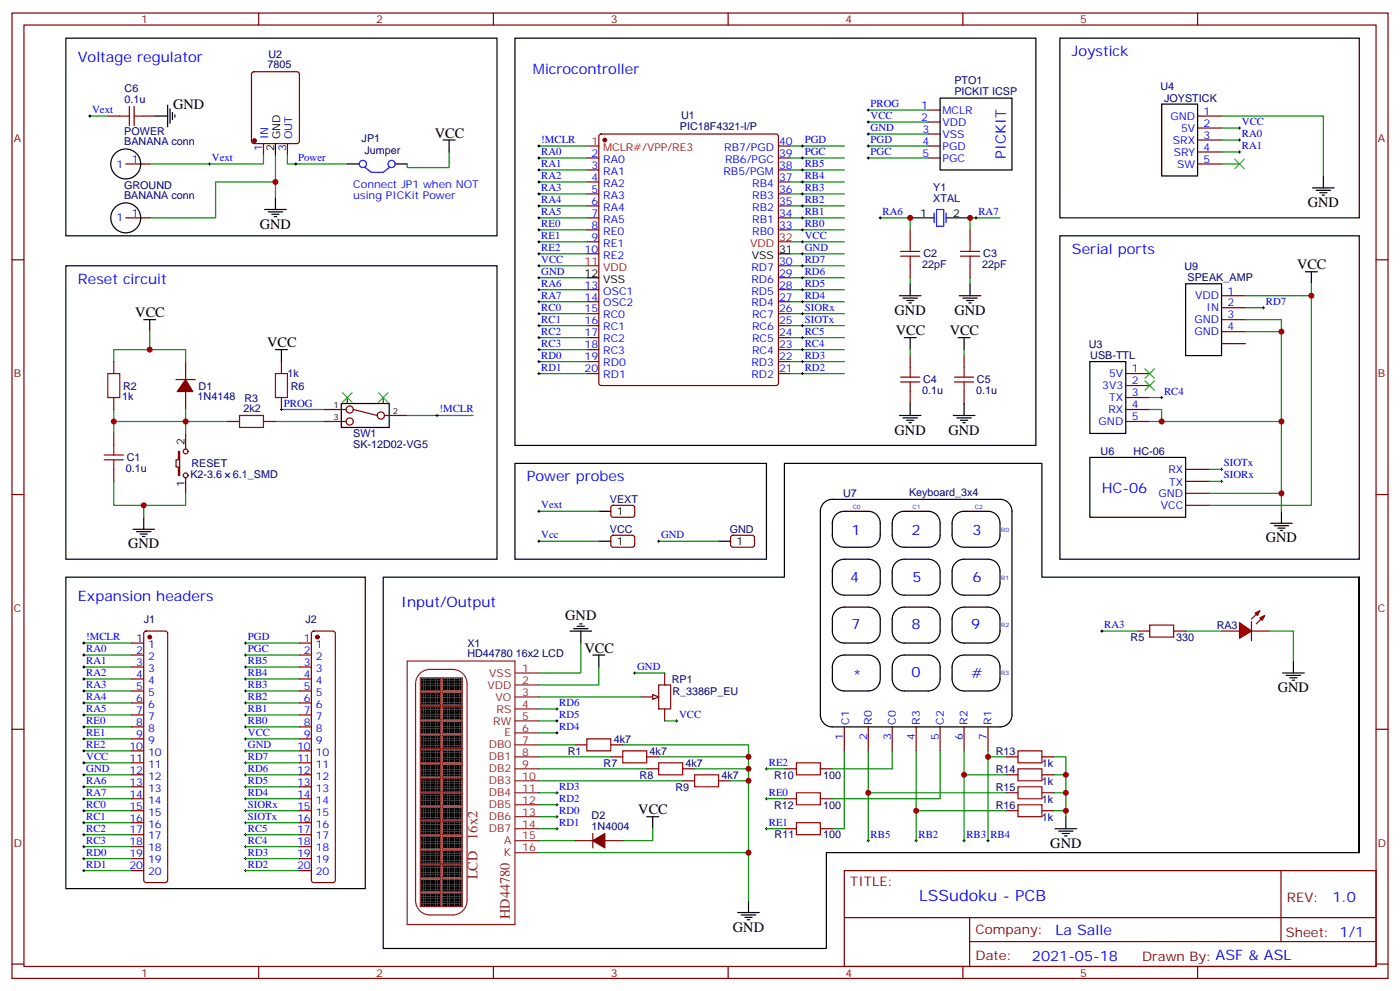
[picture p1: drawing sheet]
<svg xmlns="http://www.w3.org/2000/svg" width="412mm" height="292mm" viewBox="0 0 412 292" stroke-linecap="round" stroke-linejoin="round" font-family="sans-serif">
<defs><g id="words">
<text font-size="4.6" fill="#00f" x="270.8" y="265.5">LSSudoku - PCB</text>
<g font-size="4.2" fill="#00f">
<text x="315.7" y="16.5">Joystick</text>
<text x="22.9" y="18.3">Voltage regulator</text>
<text x="157" y="21.8">Microcontroller</text>
<text x="296.3" y="46.7" transform="rotate(-90 296.3 46.7)">PICKIT</text>
<text x="315.7" y="74.8">Serial ports</text>
<text x="22.9" y="83.6">Reset circuit</text>
<text x="155.2" y="141.8">Power probes</text>
<text x="324.6" y="145.3">HC-06</text>
<text x="250.8" y="157.7">1</text>
<text x="268.5" y="157.7">2</text>
<text x="286.5" y="157.7">3</text>
<text x="250.5" y="171.4">4</text>
<text x="268.8" y="171.4">5</text>
<text x="286.5" y="171.4">6</text>
<text x="22.9" y="177.1">Expansion headers</text>
<text x="118.2" y="178.8">Input/Output</text>
<text x="250.8" y="185.2">7</text>
<text x="268.5" y="185.2">8</text>
<text x="286.1" y="185.2">9</text>
<text x="251.2" y="200.4">*</text>
<text x="268.5" y="199.3">0</text>
<text x="286.1" y="199.6">#</text>
<text x="392.5" y="265.7">1.0</text>
<text x="310.9" y="275.3">La Salle</text>
<text x="304" y="283.1">2021-05-18</text>
</g>
<g font-size="4.2">
<text x="51" y="32.1">GND</text>
<text x="128.1" y="40.5">VCC</text>
<text x="385.2" y="61">GND</text>
<text x="76.6" y="67.3">GND</text>
<text x="382.1" y="79.3">VCC</text>
<text x="39.9" y="93.5">VCC</text>
<text x="263.5" y="92.7">GND</text>
<text x="281.2" y="92.7">GND</text>
<text x="263.9" y="98.7">VCC</text>
<text x="279.8" y="98.7">VCC</text>
<text x="78.7" y="102.3">VCC</text>
<text x="263.5" y="128">GND</text>
<text x="279.4" y="128">GND</text>
<text x="37.7" y="161.5">GND</text>
<text x="372.9" y="159.8">GND</text>
<text x="166.5" y="182.7">GND</text>
<text x="172.2" y="192.2">VCC</text>
<text x="376.4" y="203.9">GND</text>
<text x="188" y="239.9">VCC</text>
<text x="309.4" y="249.7">GND</text>
<text x="215.9" y="274.4">GND</text>
</g>
<g font-size="4.2" fill="#8d2323">
<text x="140.7" y="247.3" transform="rotate(-90 140.7 247.3)">16x2</text>
<text x="140.7" y="259" transform="rotate(-90 140.7 259)">LCD</text>
<text x="150.2" y="270.7" transform="rotate(-90 150.2 270.7)">HD44780</text>
</g>
<g font-size="3.9" fill="#800">
<text x="250.5" y="261">TITLE:</text>
<text x="379.1" y="265.7">REV:</text>
<text x="287.4" y="275.2">Company:</text>
<text x="378.7" y="275.8">Sheet: 1/1</text>
<text x="287.4" y="282.9">Date:</text>
<text x="336.4" y="283">Drawn By: ASF &amp; ASL</text>
</g>
<g font-size="3.2" fill="#800">
<text x="41.6" y="6.8">1</text>
<text x="110.8" y="6.8">2</text>
<text x="179.9" y="6.8">3</text>
<text x="249.1" y="6.8">4</text>
<text x="318.2" y="6.8">5</text>
<text x="4.1" y="41.9">A</text>
<text x="405.9" y="41.9">A</text>
<text x="4.1" y="111.1">B</text>
<text x="405.9" y="111.1">B</text>
<text x="4.1" y="180.2">C</text>
<text x="405.9" y="180.2">C</text>
<text x="4.1" y="249.4">D</text>
<text x="405.9" y="249.4">D</text>
<text x="41.6" y="287.7">1</text>
<text x="110.8" y="287.7">2</text>
<text x="179.9" y="287.7">3</text>
<text x="249.1" y="287.7">4</text>
<text x="318.2" y="287.7">5</text>
</g>
<g font-size="3.2" fill="#000080">
<text x="79.1" y="17">U2</text>
<text x="78.8" y="20.1">7805</text>
<text x="36.7" y="27.2">C6</text>
<text x="281.1" y="27.8">PICKIT ICSP</text>
<text x="281.1" y="24.7">PTO1</text>
<text x="341.9" y="26.5">U4</text>
<text x="36.7" y="30.3">0.1u</text>
<text x="200.6" y="35">U1</text>
<text x="342.9" y="30">JOYSTICK</text>
<text x="36.6" y="39.7">POWER</text>
<text x="106.5" y="41.7">JP1</text>
<text x="200.3" y="38.2">PIC18F4321-I/P</text>
<text x="36.6" y="42.8">BANANA conn</text>
<text x="107.4" y="45.2">Jumper</text>
<text x="36.6" y="55.5">GROUND</text>
<text x="36.6" y="58.7">BANANA conn</text>
<text x="274.9" y="59.4">XTAL</text>
<text x="274.9" y="56.2">Y1</text>
<text x="272" y="75.8">C2</text>
<text x="289.6" y="75.8">C3</text>
<text x="271.6" y="79">22pF</text>
<text x="289.3" y="79">22pF</text>
<text x="348.9" y="79.4">U9</text>
<text x="349.8" y="82.9">SPEAK_AMP</text>
<text x="320.7" y="102.4">U3</text>
<text x="321.2" y="105.9">USB-TTL</text>
<text x="84.7" y="111.2">1k</text>
<text x="271.9" y="112.9">C4</text>
<text x="287.8" y="112.9">C5</text>
<text x="36" y="117.8">1k</text>
<text x="36.3" y="114.7">R2</text>
<text x="58.2" y="117.8">1N4148</text>
<text x="58.5" y="114.7">D1</text>
<text x="72" y="118.3">R3</text>
<text x="85.7" y="114.7">R6</text>
<text x="271.6" y="116.2">0.1u</text>
<text x="287.5" y="116.2">0.1u</text>
<text x="71.7" y="121.3">2k2</text>
<text x="104" y="132">SK-12D02-VG5</text>
<text x="104" y="128.8">SW1</text>
<text x="37.3" y="135.9">C1</text>
<text x="56.4" y="137.7">RESET</text>
<text x="324.2" y="134.1">U6</text>
<text x="333.9" y="134.1">HC-06</text>
<text x="37" y="139">0.1u</text>
<text x="56.1" y="140.7">K2-3.6</text>
<text x="68.6" y="140.7">6.1_SMD</text>
<text x="179.7" y="148.2">VEXT</text>
<text x="248.4" y="146.4">U7</text>
<text x="267.8" y="146">Keyboard_3x4</text>
<text x="179.7" y="157">VCC</text>
<text x="214.9" y="157">GND</text>
<text x="42.4" y="183.5">J1</text>
<text x="90" y="183.5">J2</text>
<text x="358.4" y="185.3">RA3</text>
<text x="137.7" y="190.4">X1</text>
<text x="333" y="188.8">R5</text>
<text x="346.5" y="188.8">330</text>
<text x="137.7" y="193.6">HD44780 16x2 LCD</text>
<text x="197.9" y="201.1">RP1</text>
<text x="198.1" y="204.6">R_3386P_EU</text>
<text x="180.8" y="218.7">4k7</text>
<text x="167.2" y="222.3">R1</text>
<text x="177.8" y="225.8">R7</text>
<text x="191.4" y="222.3">4k7</text>
<text x="202" y="225.8">4k7</text>
<text x="293.3" y="222.3">R13</text>
<text x="293.3" y="227.6">R14</text>
<text x="306.9" y="225.8">1k</text>
<text x="188.4" y="229.3">R8</text>
<text x="199" y="232.9">R9</text>
<text x="212.5" y="229.3">4k7</text>
<text x="228.1" y="229.3">R10</text>
<text x="242.4" y="229.3">100</text>
<text x="293.3" y="232.9">R15</text>
<text x="306.9" y="231.1">1k</text>
<text x="228.1" y="238.1">R12</text>
<text x="242.4" y="238.1">100</text>
<text x="293.3" y="238.1">R16</text>
<text x="306.9" y="236.4">1k</text>
<text x="174.3" y="244.4">1N4004</text>
<text x="174.3" y="241.3">D2</text>
<text x="306.9" y="241.7">1k</text>
<text x="228.2" y="247">R11</text>
<text x="242.4" y="247">100</text>
</g>
<g font-size="3.2" fill="#00f">
<text x="27.2" y="33.3">Vext</text>
<text x="256.5" y="31.5">PROG</text>
<text x="256.5" y="35.1">VCC</text>
<text x="271.4" y="32.1">1</text>
<text x="271.4" y="35.6">2</text>
<text x="277.6" y="33.5">MCLR</text>
<text x="344.8" y="35.2">GND</text>
<text x="354.5" y="33.8">1</text>
<text x="79" y="41" transform="rotate(-90 79 41)">IN</text>
<text x="86.1" y="41" transform="rotate(-90 86.1 41)">OUT</text>
<text x="256.5" y="38.6">GND</text>
<text x="271.7" y="39.1">3</text>
<text x="277.6" y="37">VDD</text>
<text x="277.6" y="40.5">VSS</text>
<text x="347.9" y="38.8">5V</text>
<text x="354.5" y="37.4">2</text>
<text x="354.5" y="40.9">3</text>
<text x="365.8" y="36.8">VCC</text>
<text x="365.8" y="40.4">RA0</text>
<text x="38.8" y="47.9">1</text>
<text x="62.4" y="47.4">Vext</text>
<text x="77.3" y="44.5" transform="rotate(-90 77.3 44.5)">1</text>
<text x="84.3" y="44.5" transform="rotate(-90 84.3 44.5)">3</text>
<text x="87.8" y="47.4">Power</text>
<text x="159.5" y="42.1">!MCLR</text>
<text x="159.5" y="45.6">RA0</text>
<text x="174.2" y="46.2">2</text>
<text x="177.7" y="47.9">RA0</text>
<text x="213.3" y="44.4">RB7/PGD</text>
<text x="213.6" y="47.9">RB6/PGC</text>
<text x="229.5" y="46.2">39</text>
<text x="229.5" y="42.7">40</text>
<text x="237.1" y="42.1">PGD</text>
<text x="237.1" y="45.6">PGC</text>
<text x="256.5" y="42.1">PGD</text>
<text x="256.5" y="45.6">PGC</text>
<text x="271.7" y="42.7">4</text>
<text x="271.7" y="46.2">5</text>
<text x="277.6" y="44.1">PGD</text>
<text x="277.6" y="47.6">PGC</text>
<text x="345.5" y="42.3">SRX</text>
<text x="345.7" y="45.8">SRY</text>
<text x="354.5" y="44.4">4</text>
<text x="354.5" y="47.9">5</text>
<text x="365.8" y="43.9">RA1</text>
<text x="34.3" y="49.4">1</text>
<text x="159.5" y="49.2">RA1</text>
<text x="159.5" y="52.7">RA2</text>
<text x="174.2" y="49.7">3</text>
<text x="174.2" y="53.2">4</text>
<text x="177.7" y="51.5">RA1</text>
<text x="213.1" y="51.5">RB5/PGM</text>
<text x="229.5" y="53.2">37</text>
<text x="229.5" y="49.7">38</text>
<text x="237.1" y="52.7">RB4</text>
<text x="237.1" y="49.2">RB5</text>
<text x="346.8" y="49.4">SW</text>
<text x="104.1" y="55.4">Connect JP1 when NOT</text>
<text x="104.1" y="58.5">using PICKit Power</text>
<text x="159.5" y="56.2">RA3</text>
<text x="159.5" y="59.8">RA4</text>
<text x="174.2" y="56.8">5</text>
<text x="177.7" y="55">RA2</text>
<text x="177.7" y="58.5">RA3</text>
<text x="221.6" y="58.5">RB3</text>
<text x="221.6" y="55">RB4</text>
<text x="229.5" y="56.8">36</text>
<text x="237.1" y="59.8">RB2</text>
<text x="237.1" y="56.2">RB3</text>
<text x="34.3" y="65.2">1</text>
<text x="38.8" y="63.8">1</text>
<text x="159.5" y="63.3">RA5</text>
<text x="174.2" y="60.3">6</text>
<text x="174.2" y="63.8">7</text>
<text x="177.7" y="62.1">RA4</text>
<text x="177.7" y="65.6">RA5</text>
<text x="221.6" y="65.6">RB1</text>
<text x="221.6" y="62.1">RB2</text>
<text x="229.5" y="63.8">34</text>
<text x="229.5" y="60.3">35</text>
<text x="237.1" y="63.3">RB1</text>
<text x="260" y="63.3">RA6</text>
<text x="288.2" y="63.3">RA7</text>
<text x="159.5" y="66.8">RE0</text>
<text x="159.5" y="70.3">RE1</text>
<text x="174.2" y="67.3">8</text>
<text x="174.2" y="70.9">9</text>
<text x="177.7" y="69.1">RE0</text>
<text x="221.6" y="69.1">RB0</text>
<text x="229.5" y="67.3">33</text>
<text x="237.1" y="70.3">VCC</text>
<text x="237.1" y="66.8">RB0</text>
<text x="159.5" y="77.4">VCC</text>
<text x="159.5" y="73.9">RE2</text>
<text x="172.2" y="74.4">10</text>
<text x="177.7" y="72.6">RE1</text>
<text x="177.7" y="76.2">RE2</text>
<text x="229.5" y="77.9">30</text>
<text x="237.1" y="73.9">GND</text>
<text x="237.1" y="77.4">RD7</text>
<text x="159.5" y="80.9">GND</text>
<text x="221.3" y="83.2">RD6</text>
<text x="221.3" y="79.7">RD7</text>
<text x="229.5" y="81.5">29</text>
<text x="237.1" y="80.9">RD6</text>
<text x="159.5" y="84.5">RA6</text>
<text x="159.5" y="88">RA7</text>
<text x="172.2" y="85">13</text>
<text x="172.2" y="88.5">14</text>
<text x="177.7" y="86.7">OSC1</text>
<text x="221.3" y="86.7">RD5</text>
<text x="229.5" y="88.5">27</text>
<text x="229.5" y="85">28</text>
<text x="237.1" y="84.5">RD5</text>
<text x="237.1" y="88">RD4</text>
<text x="352.1" y="88.2">VDD</text>
<text x="361.6" y="86.7">1</text>
<text x="372.9" y="89.7">RD7</text>
<text x="159.5" y="91.5">RC0</text>
<text x="159.5" y="95">RC1</text>
<text x="172.2" y="92">15</text>
<text x="172.2" y="95.6">16</text>
<text x="177.7" y="90.3">OSC2</text>
<text x="177.7" y="93.8">RC0</text>
<text x="221.3" y="90.3">RD4</text>
<text x="221.6" y="93.8">RC7</text>
<text x="229.5" y="95.6">25</text>
<text x="229.5" y="92">26</text>
<text x="237.1" y="95">SIOTx</text>
<text x="237.1" y="91.5">SIORx</text>
<text x="351.8" y="95.2">GND</text>
<text x="355.4" y="91.7">IN</text>
<text x="361.6" y="90.3">2</text>
<text x="361.6" y="93.8">3</text>
<text x="159.5" y="98.6">RC2</text>
<text x="172.2" y="99.1">17</text>
<text x="177.7" y="97.3">RC1</text>
<text x="177.7" y="100.9">RC2</text>
<text x="221.6" y="100.9">RC5</text>
<text x="221.6" y="97.3">RC6</text>
<text x="229.5" y="99.1">24</text>
<text x="237.1" y="98.6">RC5</text>
<text x="351.8" y="98.7">GND</text>
<text x="361.6" y="97.3">4</text>
<text x="159.5" y="105.6">RD0</text>
<text x="159.5" y="102.1">RC3</text>
<text x="172.2" y="102.6">18</text>
<text x="172.2" y="106.2">19</text>
<text x="177.7" y="104.4">RC3</text>
<text x="177.7" y="107.9">RD0</text>
<text x="221.3" y="107.9">RD3</text>
<text x="221.6" y="104.4">RC4</text>
<text x="229.5" y="106.2">22</text>
<text x="229.5" y="102.6">23</text>
<text x="237.1" y="105.6">RD3</text>
<text x="237.1" y="102.1">RC4</text>
<text x="159.5" y="109.1">RD1</text>
<text x="172.2" y="109.7">20</text>
<text x="177.7" y="111.4">RD1</text>
<text x="221.3" y="111.4">RD2</text>
<text x="229.5" y="109.7">21</text>
<text x="237.1" y="109.1">RD2</text>
<text x="326.7" y="111.1">5V</text>
<text x="333.4" y="109.7">1</text>
<text x="333.4" y="113.2">2</text>
<text x="83.6" y="119.7">PROG</text>
<text x="324.7" y="114.6">3V3</text>
<text x="326.8" y="118.1">TX</text>
<text x="333.4" y="116.7">3</text>
<text x="342.9" y="116.2">RC4</text>
<text x="129.5" y="121.5">!MCLR</text>
<text x="323.6" y="125.2">GND</text>
<text x="326.5" y="121.7">RX</text>
<text x="333.4" y="120.3">4</text>
<text x="333.4" y="123.8">5</text>
<text x="360.5" y="137.4">SIOTx</text>
<text x="344.2" y="139.3">RX</text>
<text x="344.4" y="143.1">TX</text>
<text x="360.5" y="140.9">SIORx</text>
<text x="159.5" y="149.7">Vext</text>
<text x="341.3" y="146.4">GND</text>
<text x="341.9" y="149.9">VCC</text>
<text x="159.5" y="158.5">Vcc</text>
<text x="194.7" y="158.5">GND</text>
<text x="325.3" y="185">RA3</text>
<text x="25.4" y="188.5">!MCLR</text>
<text x="40.1" y="189.1">1</text>
<text x="43.6" y="190.8">1</text>
<text x="73" y="188.5">PGD</text>
<text x="89.5" y="189.1">1</text>
<text x="93" y="190.8">1</text>
<text x="25.4" y="192.1">RA0</text>
<text x="25.4" y="195.6">RA1</text>
<text x="40.1" y="192.6">2</text>
<text x="40.1" y="196.1">3</text>
<text x="43.6" y="194.3">2</text>
<text x="43.6" y="197.9">3</text>
<text x="73" y="195.6">RB5</text>
<text x="73" y="192.1">PGC</text>
<text x="89.5" y="192.6">2</text>
<text x="89.5" y="196.1">3</text>
<text x="93" y="194.3">2</text>
<text x="93" y="197.9">3</text>
<text x="187.7" y="197.3">GND</text>
<text x="25.4" y="199.1">RA2</text>
<text x="25.4" y="202.6">RA3</text>
<text x="40.1" y="199.6">4</text>
<text x="40.1" y="203.2">5</text>
<text x="43.6" y="201.4">4</text>
<text x="73" y="199.1">RB4</text>
<text x="73" y="202.6">RB3</text>
<text x="89.5" y="199.6">4</text>
<text x="89.5" y="203.2">5</text>
<text x="93" y="201.4">4</text>
<text x="25.4" y="206.2">RA4</text>
<text x="25.4" y="209.7">RA5</text>
<text x="40.1" y="206.7">6</text>
<text x="43.6" y="204.9">5</text>
<text x="43.6" y="208.5">6</text>
<text x="73" y="206.2">RB2</text>
<text x="73" y="209.7">RB1</text>
<text x="89.5" y="206.7">6</text>
<text x="93" y="204.9">5</text>
<text x="93" y="208.5">6</text>
<text x="164.7" y="207.9">RD6</text>
<text x="25.4" y="213.2">RE0</text>
<text x="40.1" y="210.2">7</text>
<text x="40.1" y="213.7">8</text>
<text x="43.6" y="212">7</text>
<text x="43.6" y="215.5">8</text>
<text x="73" y="213.2">RB0</text>
<text x="89.5" y="210.2">7</text>
<text x="89.5" y="213.7">8</text>
<text x="93" y="212">7</text>
<text x="93" y="215.5">8</text>
<text x="164.7" y="211.5">RD5</text>
<text x="164.7" y="215">RD4</text>
<text x="200" y="211.5">VCC</text>
<text x="250.1" y="213.4" transform="rotate(-90 250.1 213.4)">C1</text>
<text x="256.8" y="213.4" transform="rotate(-90 256.8 213.4)">R0</text>
<text x="263.9" y="213.4" transform="rotate(-90 263.9 213.4)">C0</text>
<text x="270.9" y="213.4" transform="rotate(-90 270.9 213.4)">R3</text>
<text x="278" y="213.4" transform="rotate(-90 278 213.4)">C2</text>
<text x="285" y="213.4" transform="rotate(-90 285 213.4)">R2</text>
<text x="292.1" y="213.4" transform="rotate(-90 292.1 213.4)">R1</text>
<text x="25.4" y="216.7">RE1</text>
<text x="25.4" y="220.3">RE2</text>
<text x="38.1" y="220.8">10</text>
<text x="40.1" y="217.3">9</text>
<text x="43.6" y="219">9</text>
<text x="73" y="220.3">GND</text>
<text x="73" y="216.7">VCC</text>
<text x="87.5" y="220.8">10</text>
<text x="89.5" y="217.3">9</text>
<text x="93" y="219">9</text>
<text x="248.4" y="217.9" transform="rotate(-90 248.4 217.9)">1</text>
<text x="255.4" y="217.9" transform="rotate(-90 255.4 217.9)">2</text>
<text x="262.5" y="217.9" transform="rotate(-90 262.5 217.9)">3</text>
<text x="269.5" y="217.9" transform="rotate(-90 269.5 217.9)">4</text>
<text x="276.6" y="217.9" transform="rotate(-90 276.6 217.9)">5</text>
<text x="283.6" y="217.9" transform="rotate(-90 283.6 217.9)">6</text>
<text x="290.7" y="217.9" transform="rotate(-90 290.7 217.9)">7</text>
<text x="25.4" y="223.8">VCC</text>
<text x="25.4" y="227.3">GND</text>
<text x="38.1" y="224.3">11</text>
<text x="38.1" y="227.9">12</text>
<text x="43.6" y="222.6">10</text>
<text x="43.6" y="226.1">11</text>
<text x="73" y="223.8">RD7</text>
<text x="73" y="227.3">RD6</text>
<text x="87.5" y="224.3">11</text>
<text x="87.5" y="227.9">12</text>
<text x="93" y="222.6">10</text>
<text x="93" y="226.1">11</text>
<text x="226.5" y="225.6">RE2</text>
<text x="25.4" y="230.9">RA6</text>
<text x="38.1" y="231.4">13</text>
<text x="43.6" y="229.6">12</text>
<text x="43.6" y="233.2">13</text>
<text x="73" y="230.9">RD5</text>
<text x="87.5" y="231.4">13</text>
<text x="93" y="229.6">12</text>
<text x="93" y="233.2">13</text>
<text x="164.7" y="232.6">RD3</text>
<text x="25.4" y="234.4">RA7</text>
<text x="25.4" y="237.9">RC0</text>
<text x="38.1" y="234.9">14</text>
<text x="38.1" y="238.4">15</text>
<text x="43.6" y="236.7">14</text>
<text x="73" y="237.9">SIORx</text>
<text x="73" y="234.4">RD4</text>
<text x="87.5" y="234.9">14</text>
<text x="87.5" y="238.4">15</text>
<text x="93" y="236.7">14</text>
<text x="164.7" y="236.1">RD2</text>
<text x="164.7" y="239.7">RD0</text>
<text x="226.5" y="234.4">RE0</text>
<text x="25.4" y="241.4">RC1</text>
<text x="25.4" y="245">RC2</text>
<text x="38.1" y="242">16</text>
<text x="38.1" y="245.5">17</text>
<text x="43.6" y="240.2">15</text>
<text x="43.6" y="243.7">16</text>
<text x="73" y="241.4">SIOTx</text>
<text x="73" y="245">RC5</text>
<text x="87.5" y="242">16</text>
<text x="87.5" y="245.5">17</text>
<text x="93" y="240.2">15</text>
<text x="93" y="243.7">16</text>
<text x="164.7" y="243.2">RD1</text>
<text x="226.5" y="243.2">RE1</text>
<text x="25.4" y="248.5">RC3</text>
<text x="38.1" y="249">18</text>
<text x="43.6" y="247.3">17</text>
<text x="43.6" y="250.8">18</text>
<text x="73" y="248.5">RC4</text>
<text x="87.5" y="249">18</text>
<text x="93" y="247.3">17</text>
<text x="93" y="250.8">18</text>
<text x="256.5" y="246.7">RB5</text>
<text x="270.6" y="246.7">RB2</text>
<text x="284.7" y="246.7">RB3</text>
<text x="291.7" y="246.7">RB4</text>
<text x="25.4" y="252">RD0</text>
<text x="25.4" y="255.6">RD1</text>
<text x="38.1" y="252.6">19</text>
<text x="38.1" y="256.1">20</text>
<text x="43.6" y="254.3">19</text>
<text x="43.6" y="257.8">20</text>
<text x="73" y="255.6">RD2</text>
<text x="73" y="252">RD3</text>
<text x="87.5" y="252.6">19</text>
<text x="87.5" y="256.1">20</text>
<text x="93" y="254.3">19</text>
<text x="93" y="257.8">20</text>
</g>
<g font-size="3.2">
<text x="82.5" y="41" transform="rotate(-90 82.5 41)">GND</text>
<text x="80.8" y="44.5" transform="rotate(-90 80.8 44.5)">2</text>
<text x="271" y="63.8">1</text>
<text x="280.8" y="63.8">2</text>
<text x="221.5" y="76.2">VSS</text>
<text x="229.5" y="74.4">31</text>
<text x="172.2" y="81.5">12</text>
<text x="177.7" y="83.2">VSS</text>
<text x="54.3" y="131.2" transform="rotate(-90 54.3 131.2)">2</text>
<text x="54.3" y="143.4" transform="rotate(-90 54.3 143.4)">1</text>
<text x="181.7" y="151.7">1</text>
<text x="181.7" y="160.5">1</text>
<text x="217" y="160.5">1</text>
</g>
<g font-size="3.2" fill="#f00">
<text x="174.2" y="42.7">1</text>
<text x="177.7" y="44.4">MCLR#/VPP/RE3</text>
<text x="229.5" y="70.9">32</text>
<text x="172.2" y="77.9">11</text>
<text x="220.9" y="72.6">VDD</text>
<text x="177.7" y="79.7">VDD</text>
</g>
<g font-size="3.2" fill="#8d2323">
<text x="153.8" y="197.9">1</text>
<text x="143.6" y="202.8">VDD</text>
<text x="144.1" y="199.3">VSS</text>
<text x="153.8" y="201.4">2</text>
<text x="146" y="206.3">VO</text>
<text x="146.3" y="209.9">RS</text>
<text x="153.8" y="208.5">4</text>
<text x="153.8" y="204.9">3</text>
<text x="145.3" y="213.4">RW</text>
<text x="153.8" y="215.5">6</text>
<text x="153.8" y="212">5</text>
<text x="144" y="220.5">DB0</text>
<text x="148.6" y="216.9">E</text>
<text x="153.8" y="219">7</text>
<text x="144" y="227.5">DB2</text>
<text x="144" y="224">DB1</text>
<text x="153.8" y="226.1">9</text>
<text x="153.8" y="222.6">8</text>
<text x="144" y="231">DB3</text>
<text x="153.8" y="233.2">11</text>
<text x="153.8" y="229.6">10</text>
<text x="144" y="238.1">DB5</text>
<text x="144" y="234.6">DB4</text>
<text x="153.8" y="236.7">12</text>
<text x="144" y="245.1">DB7</text>
<text x="144" y="241.6">DB6</text>
<text x="153.8" y="243.7">14</text>
<text x="153.8" y="240.2">13</text>
<text x="148.5" y="248.7">A</text>
<text x="153.8" y="250.8">16</text>
<text x="153.8" y="247.3">15</text>
<text x="148.4" y="252.2">K</text>
</g>
<g font-size="2.5">
<text x="98.3" y="123.8">3</text>
<text x="98.3" y="120.3">1</text>
<text x="115.7" y="122">2</text>
</g>
<g font-size="1.8" fill="#00f">
<text x="251.2" y="149.9">C0</text>
<text x="268.8" y="149.9">C1</text>
<text x="287.2" y="149.9">C2</text>
<text x="294.9" y="156.6">R0</text>
<text x="294.9" y="170.7">R1</text>
<text x="294.9" y="184.8">R2</text>
<text x="294.9" y="198.9">R3</text>
</g>
</g></defs>
<g fill="none" stroke="#870000" stroke-width=".35">
<path d="M3.5 3.8h405.4v284.4h-405.4zM7.1 7.4h398.2v277.3h-398.2zM76.2 3.8v3.6M145.3 3.8v3.6M214.5 3.8v3.6M283.6 3.8v3.6M352.8 3.8v3.6M74.3 21.3l.5-.2h12.7l.6 .5 .1 20-.5 .6-12.9 .1-.7-.5v-20zM176.6 39.7l.5-.2h51.5l.5 .2 .2 .5v72.7l-.2 .5-.5 .2h-51.5l-.5-.3-.2-.4v-72.7zM273.4 32.4h3.5M273.4 35.9h3.5M273.4 39.5h3.5"/>
<path d="M77.6 42.3v3.5M84.7 42.3v3.5M172.9 46.5h3.5M172.9 50.1h3.5M172.9 53.6h3.5M172.9 57.1h3.5M229.3 46.5h3.5M229.3 50.1h3.5M229.3 53.6h3.5M229.3 57.1h3.5M229.3 43h3.5M273.4 46.5h3.5"/>
<path d="M273.4 43h3.5M3.5 76.5h3.6M172.9 60.6h3.5M172.9 64.2h3.5M172.9 67.7h3.5M172.9 71.2h3.5M172.9 74.8h3.5M229.3 60.6h3.5M229.3 64.2h3.5M229.3 67.7h3.5M229.3 78.3h3.5M405.3 76.5h3.6"/>
<path d="M172.9 85.3h3.5M172.9 88.9h3.5M172.9 92.4h3.5M172.9 95.9h3.5M172.9 99.4h3.5M229.3 85.3h3.5M229.3 88.9h3.5M229.3 92.4h3.5M229.3 95.9h3.5M229.3 99.4h3.5M229.3 81.8h3.5M51.9 111.8h5.6"/>
<path d="M54.7 106.5v5.3M54.7 115.3v5.3M102.3 117.1v1.8M112.9 117.1v1.8M172.9 103h3.5M172.9 106.5h3.5M172.9 110h3.5M229.3 103h3.5M229.3 106.5h3.5M229.3 110h3.5M33.5 127.7v3.5M33.5 138.3v3.5"/>
<path d="M52.6 133h.3v7h-.3v-2.5h-.7v-2.1h.7zM54.7 127.7v4.6M95.2 124.1h6.8M95.2 120.6h6.8M104.1 120.6l7 1.8M113.2 122.4h6.7M3.5 145.7h3.6M54.7 140.7v4.6M405.3 145.7h3.6M3.5 214.8h3.6M405.3 214.8h3.6M248.7 256.4h156.6v28.3h-156.6z"/>
<path d="M377.3 256.5v20.8M248.7 270.3h156.5M285.6 277.3h119.6M285.6 270.3v14.1M3.5 284h3.6M76.2 284.7v3.5M145.3 284.7v3.5M214.5 284.7v3.5M283.6 284.7v3.5M352.8 284.7v3.5M405.3 284h3.6"/>
<circle cx="54.7" cy="133" r=".71"/>
<circle cx="103" cy="120.6" r="1.06"/>
<circle cx="103" cy="124.1" r="1.06"/>
<circle cx="112.2" cy="122.4" r="1.06"/>
<circle cx="54.7" cy="140" r=".71"/>
</g>
<g fill="#870000" stroke="#870000" stroke-width=".35">
<path d="M54.7 111.8l2.1 3.5h-4.6z"/>
<circle cx="178.2" cy="41.2" r=".53"/>
<circle cx="75" cy="41.4" r=".53"/>
</g>
<path d="M172.9 43h3.5M172.9 78.3h3.5M229.3 71.2h3.5" fill="none" stroke="#f00" stroke-width=".35"/>
<g fill="none" stroke="#000" stroke-width=".35">
<path d="M276.9 28.9h21.2v21.2h-21.2zM81.1 42.3v3.5M81.1 58.2v3.5M102.3 48.3h3.5M116.4 48.3h3.5M78 61.7h6.3M79 62.4h4.3M80.1 63.1h2.1M80.8 63.8h.7M229.3 74.8h3.5M42.3 94.2h3.6M44.1 94.2v3.5"/>
<path d="M172.9 81.8h3.5M100.5 118.9h14.2v7h-14.2zM39.2 155.9h6.3M40.2 156.6h4.2M41.3 157.3h2.1M42 158h.7M42.3 152.4v3.5"/>
</g>
<g fill="none" stroke="#008700" stroke-width=".35">
<path d="M255.8 32.4h17.6M255.8 35.9h17.6M255.8 39.5h17.6M81.1 45.8v12.4M84.7 45.8v2.5h17.6M132.3 44.8v4.6h-12.4v-1.1M158.7 43h14.2M158.7 46.5h14.2M158.7 50.1h14.2M158.7 53.6h14.2M158.7 57.1h14.2M232.8 43h15.9"/>
<path d="M232.8 46.5h15.9M232.8 50.1h15.9M232.8 53.6h15.9M232.8 57.1h15.9M255.8 43h17.6M255.8 46.5h17.6M158.7 71.2h14.2M158.7 74.8h14.2M158.7 78.3h14.2M158.7 60.6h14.2M158.7 64.2h14.2M158.7 67.7h14.2"/>
<path d="M232.8 71.2h15.9M232.8 74.8h15.9M232.8 78.3h15.9M232.8 60.6h15.9M232.8 64.2h15.9M232.8 67.7h15.9M44.1 97.7v5.3M158.7 81.8h14.2M158.7 85.3h14.2M158.7 88.9h14.2M158.7 92.4h14.2M158.7 95.9h14.2"/>
<path d="M158.7 99.4h14.2M232.8 95.9h15.9M232.8 81.8h15.9M232.8 85.3h15.9M232.8 88.9h15.9M232.8 92.4h15.9M232.8 99.4h15.9M33.5 106.5v-3.5h21.2v3.5M158.7 106.5h14.2M158.7 110h14.2M158.7 103h14.2M232.8 106.5h15.9"/>
<path d="M232.8 110h15.9M232.8 103h15.9M33.5 120.6v7.1M33.5 124.1h33.5M54.7 120.6v7.1M81.1 124.1h14.1M82.9 120.6h12.3M119.9 122.4h19.4M33.5 141.8v7h21.2v-3.5M42.3 148.8v3.6"/>
</g>
<g fill="none" stroke="#000" stroke-width=".29">
<path d="M255.4 32.4h.7M255.4 35.9h.7M255.4 39.5h.7M255.8 32.1v.7M255.8 35.6v.7M255.8 39.1v.7M158.4 43h.7M158.4 46.5h.7M158.4 50.1h.7M158.4 53.6h.7M158.4 57.1h.7M158.7 42.7v.7"/>
<path d="M158.7 46.2v.7M158.7 49.7v.7M158.7 53.2v.7M158.7 56.8v.7M236 43h.7M236 46.5h.7M236 50.1h.7M236 53.6h.7M236 57.1h.7M236.4 42.7v.7M236.4 46.2v.7M236.4 49.7v.7"/>
<path d="M236.4 53.2v.7M236.4 56.8v.7M255.4 43h.7M255.4 46.5h.7M255.8 42.7v.7M255.8 46.2v.7M158.4 78.3h.7M158.4 71.2h.7M158.4 74.8h.7M158.4 60.6h.7M158.4 64.2h.7M158.4 67.7h.7"/>
<path d="M158.7 60.3v.7M158.7 63.8v.7M158.7 67.3v.8M158.7 70.9v.7M158.7 74.4v.7M158.7 77.9v.7M236 78.3h.7M236 71.2h.7M236 74.8h.7M236 60.6h.7M236 64.2h.7M236 67.7h.7"/>
<path d="M236.4 60.3v.7M236.4 63.8v.7M236.4 67.3v.8M236.4 70.9v.7M236.4 74.4v.7M236.4 77.9v.7M158.4 81.8h.7M158.4 85.3h.7M158.4 88.9h.7M158.4 92.4h.7M158.4 95.9h.7M158.4 99.4h.7"/>
<path d="M158.7 81.5v.7M158.7 85v.7M158.7 88.5v.7M158.7 92v.7M158.7 95.6v.7M158.7 99.1v.7M236 81.8h.7M236 85.3h.7M236 88.9h.7M236 92.4h.7M236 95.9h.7M236 99.4h.7"/>
<path d="M236.4 81.5v.7M236.4 85v.7M236.4 88.5v.7M236.4 92v.7M236.4 95.6v.7M236.4 99.1v.7M158.4 106.5h.7M158.4 110h.7M158.4 103h.7M158.7 102.6v.7M158.7 106.2v.7M158.7 109.7v.7"/>
<path d="M236 106.5h.7M236 110h.7M236 103h.7M236.4 102.6v.7M236.4 106.2v.7M236.4 109.7v.7M82.5 120.6h.8M82.9 120.3v.7M128.4 122.4h.7M128.8 122v.7"/>
</g>
<path d="M30.7 135.4h5.6M30.7 134h5.6M33.5 131.2v2.8M33.5 135.4v2.9" fill="none" stroke="#a10000" stroke-width=".35"/>
<g fill="none" stroke="#00f" stroke-width=".35">
<path d="M107.6 49.4l1.8 1.4h3.5l1.8-1.4"/>
<circle cx="106.9" cy="48.3" r="1.06"/>
<circle cx="115.4" cy="48.3" r="1.06"/>
</g>
<g fill="#f00" stroke="#870000" stroke-width=".35">
<path d="M365.1 183.4l3.6 2.5-3.6 2.1z"/>
<path d="M368.7 183.1v5.6z"/>
</g>
<g fill="#870000" stroke="#870000" stroke-width=".35">
<path d="M368.7 182.4l1.4-1.5z"/>
<path d="M370.1 183.8l1.4-1.4z"/>
</g>
<g fill="#f00" stroke="#870000" stroke-width=".35">
<path d="M369.7 180.6l1.4-.7-.7 1.4z"/>
<path d="M371.1 182l1.4-.7-.7 1.4z"/>
</g>
<g fill="none" stroke="#870000" stroke-width=".35">
<path d="M31.7 34.2h3.6M42.3 34.2h3.6M352.8 34.2h7M352.8 37.7h7M37 48.3h7.1M352.8 48.3h7M352.8 41.2h7M352.8 44.8h7M37 64.2h7.1M268.1 67.7v3.5M268.1 78.3v3.5M285.8 67.7v3.5"/>
<path d="M285.8 78.3v3.5M33.5 106.5v3.5M33.5 117.1v3.5M82.9 106.5v3.5M82.9 117.1v3.5M268.1 104.7v3.6M268.1 115.3v3.6M284 104.7v3.6M284 115.3v3.6M331.6 110h7.1M331.6 113.6h7.1M331.6 117.1h7.1"/>
<path d="M67 124.1h3.6M77.6 124.1h3.5M331.6 124.1h7.1M331.6 120.6h7.1M180.2 149l.4-.2 5.9 .1 .5 .6-.1 2.4-.6 .5-6-.1-.4-.6v-2.2zM180.2 157.9l.4-.2h5.9l.5 .7-.1 2.4-.6 .4-6-.1-.4-.6v-2.1zM215.4 157.9l.5-.2h5.9l.4 .7v2.4l-.7 .4-5.9-.1-.4-.6v-2.1zM38.8 189.4h3.5M38.8 192.9h3.5M38.8 196.5h3.5M38.8 200h3.5M42.6 186.1l.4-.2h5.7l.5 .2 .2 .5v72.7l-.2 .5-.5 .2h-5.7l-.5-.3-.2-.4v-72.7z"/>
<path d="M88.2 189.4h3.5M88.2 192.9h3.5M88.2 196.5h3.5M88.2 200h3.5M92 186.1l.4-.2h5.7l.5 .2 .2 .5v72.7l-.3 .5-.4 .2h-5.7l-.5-.3-.2-.4v-72.7zM195.8 198.2v3.6M335.1 185.9h3.6M345.7 185.9h3.5M359.8 185.9h5.3M368.7 185.9h5.2M38.8 203.5h3.5M38.8 207h3.5"/>
<path d="M38.8 210.6h3.5M38.8 214.1h3.5M38.8 217.6h3.5M88.2 203.5h3.5M88.2 207h3.5M88.2 210.6h3.5M88.2 214.1h3.5M88.2 217.6h3.5M188.7 205.3h3.6M194 201.8h3.6v7h-3.6zM195.8 208.8v3.5M38.8 221.2h3.5"/>
<path d="M38.8 224.7h3.5M38.8 228.2h3.5M38.8 231.7h3.5M38.8 235.3h3.5M38.8 238.8h3.5M88.2 221.2h3.5M88.2 224.7h3.5M88.2 228.2h3.5M88.2 231.7h3.5M88.2 235.3h3.5M88.2 238.8h3.5M38.8 242.3h3.5"/>
<path d="M38.8 245.9h3.5M38.8 249.4h3.5M38.8 252.9h3.5M38.8 256.4h3.5M88.2 242.3h3.5M88.2 245.9h3.5M88.2 249.4h3.5M88.2 252.9h3.5M88.2 256.4h3.5"/>
</g>
<g fill="none" stroke="#a10000" stroke-width=".35">
<path d="M35.3 34.2h2.8M38.1 31.4v5.6M39.5 31.4v5.6M39.5 34.2h2.8M265.3 75.5h5.6M265.3 74h5.6M268.1 71.2v2.8M268.1 75.5v2.8M282.9 75.5h5.7M282.9 74h5.7M285.8 71.2v2.8M285.8 75.5v2.8"/>
<path d="M31.7 110h3.6v7.1h-3.6zM81.1 110h3.6v7.1h-3.6zM265.3 112.5h5.6M265.3 111.1h5.6M268.1 108.3v2.8M268.1 112.5v2.8M281.2 112.5h5.6M281.2 111.1h5.6M284 108.3v2.8M284 112.5v2.8M70.6 122.4h7v3.5h-7zM338.7 184.1h7v3.5h-7z"/>
</g>
<g fill="none" stroke="#000" stroke-width=".29">
<path d="M26.1 34.2h.7M26.5 33.8v.7M364.8 37.7h.7M365.1 37.4v.7M61.4 48.3h.7M61.7 47.9v.7M86.8 48.3h.7M87.1 47.9v.7M364.8 41.2h.7M365.1 40.9v.7M258.9 64.2h.7M259.3 63.8v.7"/>
<path d="M287.2 64.2h.7M287.5 63.8v.7M341.8 117.1h.7M342.2 116.7v.7M158.4 150.6h.7M158.4 159.4h.7M158.7 150.2v.8M158.7 159.1v.7M193.7 159.4h.7M194 159.1v.7M24.3 196.5h.7M24.3 200h.7"/>
<path d="M24.3 192.9h.7M24.3 189.4h.7M24.7 189.1v.7M24.7 192.6v.7M24.7 196.1v.7M24.7 199.6v.7M72 196.5h.7M72 200h.7M72 192.9h.7M72 189.4h.7M72.3 189.1v.7M72.3 192.6v.7"/>
<path d="M72.3 196.1v.7M72.3 199.6v.7M324.2 185.9h.7M324.6 185.5v.7M24.3 203.5h.7M24.3 207h.7M24.3 210.6h.7M24.3 214.1h.7M24.3 217.6h.7M24.7 203.2v.7M24.7 206.7v.7M24.7 210.2v.7"/>
<path d="M24.7 213.7v.8M24.7 217.3v.7M72 203.5h.7M72 207h.7M72 210.6h.7M72 214.1h.7M72 217.6h.7M72.3 203.2v.7M72.3 206.7v.7M72.3 210.2v.7M72.3 213.7v.8M72.3 217.3v.7"/>
<path d="M24.3 224.7h.7M24.3 238.8h.7M24.3 221.2h.7M24.3 235.3h.7M24.3 231.7h.7M24.3 228.2h.7M24.7 220.8v.7M24.7 224.3v.7M24.7 227.9v.7M24.7 231.4v.7M24.7 234.9v.7M24.7 238.4v.7"/>
<path d="M72 224.7h.7M72 238.8h.7M72 221.2h.7M72 235.3h.7M72 231.7h.7M72 228.2h.7M72.3 220.8v.7M72.3 224.3v.7M72.3 227.9v.7M72.3 231.4v.7M72.3 234.9v.7M72.3 238.4v.7"/>
<path d="M24.3 242.3h.7M24.3 245.9h.7M24.3 249.4h.7M24.3 256.4h.7M24.3 252.9h.7M24.7 242v.7M24.7 245.5v.7M24.7 249v.7M24.7 252.6v.7M24.7 256.1v.7M72 242.3h.7M72 245.9h.7"/>
<path d="M72 249.4h.7M72 256.4h.7M72 252.9h.7M72.3 242v.7M72.3 245.5v.7M72.3 249v.7M72.3 252.6v.7M72.3 256.1v.7"/>
</g>
<g fill="none" stroke="#000" stroke-width=".35">
<path d="M19.4 11.3h127v58.2h-127zM151.7 11.3h153.5v119.9h-153.5zM312.2 11.3h88.2v52.9h-88.2zM45.9 34.2h3.5M49.4 31v6.4M50.1 32.1v4.2M50.8 33.1v2.1M51.5 33.8v.7M342.2 30.7h10.6v21.1h-10.6zM130.5 41.2h3.6M132.3 41.2v3.6M386.6 55.4h6.4"/>
<path d="M387.7 56.1h4.2M388.8 56.8h2.1M389.5 57.5h.7M389.8 51.8v3.6M19.4 78.3h127v86.4h-127zM268.1 64.2h7.1M278.7 64.2h7.1M312.2 69.5h88.2v95.2h-88.2zM264.9 87.1h6.4M266 87.8h4.2M266.3 99.4h3.6M267.1 88.5h2.1"/>
<path d="M267.8 89.2h.7M268.1 83.6v3.5M268.1 99.4v3.6M282.2 99.4h3.6M282.6 87.1h6.3M283.6 87.8h4.3M284 99.4v3.6M284.7 88.5h2.1M285.4 89.2h.7M285.8 83.6v3.5M81.1 103h3.6M82.9 103v3.5"/>
<path d="M268.1 118.9v3.5M284 118.9v3.5M321 106.5h10.6v21.2h-10.6zM151.7 136.5h74.1v28.2h-74.1zM264.9 122.4h6.4M266 123.1h4.2M267.1 123.8h2.1M267.8 124.5h.7M280.8 122.4h6.4M281.9 123.1h4.2M282.9 123.8h2.1M283.6 124.5h.7"/>
<path d="M176.4 150.6h3.5M176.4 159.4h3.5M211.7 159.4h3.5M374.3 154.1h6.3M375.4 154.8h4.2M376.4 155.5h2.1M377.1 156.2h.7M377.5 150.6v3.5M19.4 170h88.2v91.7h-88.2zM377.8 198.2h6.4M378.9 198.9h4.2M379.9 199.6h2.2"/>
<path d="M381 194.7v3.5M380.6 200.3h.8"/>
<circle cx="37" cy="48.3" r="4.4"/>
<circle cx="37" cy="64.2" r="4.4"/>
</g>
<path d="M275.2 62.8v2.8M275.9 61.7h2.1v4.9h-2.1zM278.7 62.8v2.8" fill="none" stroke="#00f" stroke-width=".35"/>
<g fill="none" stroke="#008700" stroke-width=".35">
<path d="M26.5 34.2h5.2M359.8 34.2h30v17.6M359.8 37.7h5.3M77.6 45.8v2.5h-33.5M81.1 53.6h-17.6v10.6h-19.4M359.8 41.2h5.3M359.8 44.8h5.3M359.8 48.3h5.3M259.3 64.2h8.8v3.5M294.6 64.2h-8.8v3.5M268.1 81.8v1.8M285.8 81.8v1.8"/>
<path d="M268.1 103v1.7M284 103v1.7M338.7 117.1h3.5M338.7 124.1h38.8v26.5M158.7 150.6h17.7M158.7 159.4h17.7M194 159.4h17.7M24.7 200h14.1M24.7 196.5h14.1M24.7 192.9h14.1M24.7 189.4h14.1M72.3 200h15.9"/>
<path d="M72.3 196.5h15.9M72.3 192.9h15.9M72.3 189.4h15.9M324.6 185.9h10.5M349.2 185.9h10.6M373.9 185.9h7.1v8.8M24.7 214.1h14.1M24.7 210.6h14.1M24.7 207h14.1M24.7 203.5h14.1M24.7 217.6h14.1M72.3 214.1h15.9"/>
<path d="M72.3 210.6h15.9M72.3 207h15.9M72.3 203.5h15.9M72.3 217.6h15.9M24.7 238.8h14.1M24.7 224.7h14.1M24.7 221.2h14.1M24.7 235.3h14.1M24.7 231.7h14.1M24.7 228.2h14.1M72.3 238.8h15.9M72.3 224.7h15.9"/>
<path d="M72.3 221.2h15.9M72.3 235.3h15.9M72.3 231.7h15.9M72.3 228.2h15.9M24.7 249.4h14.1M24.7 245.9h14.1M24.7 252.9h14.1M24.7 256.4h14.1M24.7 242.3h14.1M72.3 242.3h15.9M72.3 249.4h15.9M72.3 245.9h15.9"/>
<path d="M72.3 252.9h15.9M72.3 256.4h15.9"/>
</g>
<path d="M100.9 115.7l2.8 2.8M103.7 115.7l-2.8 2.8M111.5 115.7l2.8 2.8M114.3 115.7l-2.8 2.8M337.3 108.6l2.8 2.8M337.3 112.1l2.8 2.9M340.1 108.6l-2.8 2.8M340.1 112.1l-2.8 2.9" fill="none" stroke="#3c3" stroke-width=".35"/>
<g fill="#870000" stroke="#870000" stroke-width=".35">
<circle cx="93.5" cy="187.6" r=".53"/>
<circle cx="44.1" cy="187.6" r=".53"/>
</g>
<path d="M192.3 204.6l1.7 .7-1.7 .7z" fill="#f0f0f0" stroke="#870000" stroke-width=".35"/>
<g fill="none" stroke="#000" stroke-width=".29">
<path d="M364.8 44.8h.7M365.1 44.4v.7M371.8 90.6h.7M372.2 90.3v.7M359.5 138.3h.7M359.8 137.9v.7M359.5 141.8h.7M359.8 141.4v.7M186.6 198.2h.7M187 197.9v.7M163.7 212.3h.7M163.7 208.8h.7"/>
<path d="M163.7 215.9h.7M164 208.5v.7M164 212v.7M164 215.5v.7M199 212.3h.7M199.3 212v.7M163.7 233.5h.7M163.7 237h.7M164 233.2v.7M164 236.7v.7M225.4 226.4h.7M225.4 235.3h.7"/>
<path d="M225.8 226.1v.7M225.8 234.9v.7M163.7 240.6h.7M163.7 244.1h.7M164 240.2v.7M164 243.7v.7M225.4 244.1h.7M225.8 243.7v.7M255.4 247.6h.7M255.8 247.3v.7M269.5 247.6h.7M269.9 247.3v.7"/>
<path d="M283.6 247.6h.7M284 247.3v.7M290.7 247.6h.7M291 247.3v.7"/>
</g>
<path d="M363.7 46.9l2.8 2.8M366.5 46.9l-2.8 2.8" fill="none" stroke="#3c3" stroke-width=".35"/>
<g fill="none" stroke="#8c2424" stroke-width=".35">
<path d="M119.9 194.7h31.8v77.6h-31.8zM123.4 198.7a4.2 4.2 0 0 1 3.2-1.5h6.7a4.2 4.2 0 0 1 4.3 4.2v63.9a4.2 4.2 0 0 1-4.3 4.2h-6.7a4.2 4.2 0 0 1-4.2-4.2v-63.9a4.2 4.2 0 0 1 1-2.7zM123.8 199.6h6v3.9h-6zM130.2 199.6h6v3.9h-6zM151.7 198.2h7M123.8 216.6h6v3.9h-6zM123.8 212.3h6v3.9h-6zM123.8 208.1h6v3.9h-6zM123.8 203.9h6v3.9h-6zM130.2 216.6h6v3.9h-6zM130.2 208.1h6v3.9h-6zM130.2 212.3h6v3.9h-6z"/>
<path d="M130.2 203.9h6v3.9h-6zM151.7 219.4h7M151.7 215.9h7M151.7 212.3h7M151.7 208.8h7M151.7 205.3h7M151.7 201.8h7M123.8 237.7h6v3.9h-6zM123.8 233.5h6v3.9h-6zM123.8 229.3h6v3.9h-6zM123.8 225h6v3.9h-6zM123.8 220.8h6v3.9h-6z"/>
<path d="M130.2 233.5h6v3.9h-6zM130.2 237.7h6v3.9h-6zM130.2 225h6v3.9h-6zM130.2 229.3h6v3.9h-6zM130.2 220.8h6v3.9h-6zM151.7 237h7M151.7 233.5h7M151.7 230h7M151.7 226.4h7M151.7 222.9h7M123.8 258.9h6v3.9h-6zM123.8 254.7h6v3.9h-6z"/>
<path d="M123.8 250.4h6v3.9h-6zM123.8 246.2h6v3.9h-6zM123.8 242h6v3.9h-6zM130.2 258.9h6v3.9h-6zM130.2 250.4h6v3.9h-6zM130.2 254.7h6v3.9h-6zM130.2 242h6v3.9h-6zM130.2 246.2h6v3.9h-6zM151.7 251.1h7M151.7 247.6h7M151.7 244.1h7M151.7 240.6h7"/>
<path d="M123.8 263.1h6v3.9h-6zM130.2 263.1h6v3.9h-6z"/>
</g>
<g fill="none" stroke="#000" stroke-width=".35">
<path d="M349.2 83.6h10.6v21.1h-10.6zM384.5 80h3.6M386.3 80v3.6M321 134.7h28.2v17.7h-28.2zM242.7 148.1a3.5 3.5 0 0 1 2.5-1h49.4a3.5 3.5 0 0 1 3.5 3.5v60a3.5 3.5 0 0 1-3.5 3.5h-49.4a3.5 3.5 0 0 1-3.5-3.5v-60a3.5 3.5 0 0 1 1-2.5zM246.2 151.6a3.5 3.5 0 0 1 2.5-1h7.1a3.5 3.5 0 0 1 3.5 3.5v3.6a3.5 3.5 0 0 1-3.5 3.5h-7.1a3.5 3.5 0 0 1-3.5-3.5v-3.6a3.5 3.5 0 0 1 1-2.5zM263.9 151.6a3.5 3.5 0 0 1 2.4-1h7.1a3.5 3.5 0 0 1 3.5 3.5v3.6a3.5 3.5 0 0 1-3.5 3.5h-7.1a3.5 3.5 0 0 1-3.5-3.5v-3.6a3.5 3.5 0 0 1 1.1-2.5zM281.5 151.6a3.5 3.5 0 0 1 2.5-1h7a3.5 3.5 0 0 1 3.6 3.5v3.6a3.5 3.5 0 0 1-3.6 3.5h-7a3.5 3.5 0 0 1-3.5-3.5v-3.6a3.5 3.5 0 0 1 1-2.5zM112.9 170h118.2v-33.5h75.8v33.5h93.5v81.1v-81.1v81.1h-157v28.3h-130.5zM246.2 165.7a3.5 3.5 0 0 1 2.5-1h7.1a3.5 3.5 0 0 1 3.5 3.5v3.6a3.5 3.5 0 0 1-3.5 3.5h-7.1a3.5 3.5 0 0 1-3.5-3.5v-3.6a3.5 3.5 0 0 1 1-2.5zM246.2 179.9a3.5 3.5 0 0 1 2.5-1.1h7.1a3.5 3.5 0 0 1 3.5 3.6v3.5a3.5 3.5 0 0 1-3.5 3.5h-7.1a3.5 3.5 0 0 1-3.5-3.5v-3.5a3.5 3.5 0 0 1 1-2.5zM263.9 165.7a3.5 3.5 0 0 1 2.4-1h7.1a3.5 3.5 0 0 1 3.5 3.5v3.6a3.5 3.5 0 0 1-3.5 3.5h-7.1a3.5 3.5 0 0 1-3.5-3.5v-3.6a3.5 3.5 0 0 1 1.1-2.5z"/>
<path d="M263.9 179.9a3.5 3.5 0 0 1 2.4-1.1h7.1a3.5 3.5 0 0 1 3.5 3.6v3.5a3.5 3.5 0 0 1-3.5 3.5h-7.1a3.5 3.5 0 0 1-3.5-3.5v-3.5a3.5 3.5 0 0 1 1.1-2.5zM281.5 165.7a3.5 3.5 0 0 1 2.5-1h7a3.5 3.5 0 0 1 3.6 3.5v3.6a3.5 3.5 0 0 1-3.6 3.5h-7a3.5 3.5 0 0 1-3.5-3.5v-3.6a3.5 3.5 0 0 1 1-2.5zM281.5 179.9a3.5 3.5 0 0 1 2.5-1.1h7a3.5 3.5 0 0 1 3.6 3.6v3.5a3.5 3.5 0 0 1-3.6 3.5h-7a3.5 3.5 0 0 1-3.5-3.5v-3.5a3.5 3.5 0 0 1 1-2.5zM124.2 200h.3v.3h-.3zM124.9 200h.3v.3h-.3zM125.6 200h.3v.3h-.3zM126.3 200h.3v.3h-.3zM127 200h.4v.3h-.4zM127.7 200h.4v.3h-.4zM128.4 200h.4v.3h-.4zM129.1 200h.4v.3h-.4zM130.5 200h.4v.3h-.4z"/>
<path d="M131.2 200h.4v.3h-.4zM131.9 200h.4v.3h-.4zM132.6 200h.4v.3h-.4zM133.3 200h.4v.3h-.4zM134.1 200h.3v.3h-.3zM134.8 200h.3v.3h-.3zM135.5 200h.3v.3h-.3zM167.9 185.9h6.4M169 185.2h4.2M170 184.5h2.2M170.7 183.8h.7M171.1 185.9v3.5"/>
<path d="M174.6 192.9h3.6M176.4 192.9v3.6M246.2 194a3.5 3.5 0 0 1 2.5-1.1h7.1a3.5 3.5 0 0 1 3.5 3.6v3.5a3.5 3.5 0 0 1-3.5 3.5h-7.1a3.5 3.5 0 0 1-3.5-3.5v-3.5a3.5 3.5 0 0 1 1-2.5zM263.9 194a3.5 3.5 0 0 1 2.4-1.1h7.1a3.5 3.5 0 0 1 3.5 3.6v3.5a3.5 3.5 0 0 1-3.5 3.5h-7.1a3.5 3.5 0 0 1-3.5-3.5v-3.5a3.5 3.5 0 0 1 1.1-2.5zM281.5 194a3.5 3.5 0 0 1 2.5-1.1h7a3.5 3.5 0 0 1 3.6 3.6v3.5a3.5 3.5 0 0 1-3.6 3.5h-7a3.5 3.5 0 0 1-3.5-3.5v-3.5a3.5 3.5 0 0 1 1-2.5zM124.2 219.7h.3v.4h-.3zM124.2 219h.3v.4h-.3zM124.2 218.3h.3v.4h-.3zM124.2 217.6h.3v.4h-.3zM124.2 216.9h.3v.4h-.3zM124.2 212.7h.3v.3h-.3zM124.2 213.4h.3v.3h-.3z"/>
<path d="M124.2 214.1h.3v.4h-.3zM124.2 214.8h.3v.4h-.3zM124.2 215.5h.3v.4h-.3zM124.2 211.3h.3v.3h-.3zM124.2 210.6h.3v.3h-.3zM124.2 209.9h.3v.3h-.3zM124.2 209.2h.3v.3h-.3zM124.2 208.5h.3v.3h-.3zM124.2 204.2h.3v.4h-.3zM124.2 204.9h.3v.4h-.3zM124.2 205.6h.3v.4h-.3zM124.2 206.3h.3v.4h-.3z"/>
<path d="M124.2 207h.3v.4h-.3zM124.2 202.8h.3v.4h-.3zM124.2 202.1h.3v.4h-.3zM124.2 201.4h.3v.4h-.3zM124.2 200.7h.3v.3h-.3zM124.9 217.6h.3v.4h-.3zM124.9 218.3h.3v.4h-.3zM124.9 219h.3v.4h-.3zM124.9 219.7h.3v.4h-.3zM124.9 216.9h.3v.4h-.3zM124.9 212.7h.3v.3h-.3zM124.9 214.8h.3v.4h-.3z"/>
<path d="M124.9 214.1h.3v.4h-.3zM124.9 213.4h.3v.3h-.3zM124.9 215.5h.3v.4h-.3zM124.9 209.2h.3v.3h-.3zM124.9 209.9h.3v.3h-.3zM124.9 210.6h.3v.3h-.3zM124.9 211.3h.3v.3h-.3zM124.9 208.5h.3v.3h-.3zM124.9 204.2h.3v.4h-.3zM124.9 206.3h.3v.4h-.3zM124.9 205.6h.3v.4h-.3zM124.9 204.9h.3v.4h-.3z"/>
<path d="M124.9 207h.3v.4h-.3zM124.9 200.7h.3v.3h-.3zM124.9 201.4h.3v.4h-.3zM124.9 202.1h.3v.4h-.3zM124.9 202.8h.3v.4h-.3zM125.6 219.7h.3v.4h-.3zM125.6 219h.3v.4h-.3zM125.6 218.3h.3v.4h-.3zM125.6 217.6h.3v.4h-.3zM125.6 216.9h.3v.4h-.3zM125.6 215.5h.3v.4h-.3zM125.6 214.8h.3v.4h-.3z"/>
<path d="M125.6 214.1h.3v.4h-.3zM125.6 213.4h.3v.3h-.3zM125.6 212.7h.3v.3h-.3zM125.6 211.3h.3v.3h-.3zM125.6 210.6h.3v.3h-.3zM125.6 209.9h.3v.3h-.3zM125.6 209.2h.3v.3h-.3zM125.6 208.5h.3v.3h-.3zM125.6 207h.3v.4h-.3zM125.6 206.3h.3v.4h-.3zM125.6 205.6h.3v.4h-.3zM125.6 204.9h.3v.4h-.3z"/>
<path d="M125.6 204.2h.3v.4h-.3zM125.6 202.8h.3v.4h-.3zM125.6 202.1h.3v.4h-.3zM125.6 201.4h.3v.4h-.3zM125.6 200.7h.3v.3h-.3zM126.3 219.7h.3v.4h-.3zM126.3 219h.3v.4h-.3zM126.3 218.3h.3v.4h-.3zM126.3 217.6h.3v.4h-.3zM126.3 216.9h.3v.4h-.3zM126.3 213.4h.3v.3h-.3zM126.3 214.1h.3v.4h-.3z"/>
<path d="M126.3 214.8h.3v.4h-.3zM126.3 215.5h.3v.4h-.3zM126.3 212.7h.3v.3h-.3zM126.3 211.3h.3v.3h-.3zM126.3 210.6h.3v.3h-.3zM126.3 209.9h.3v.3h-.3zM126.3 209.2h.3v.3h-.3zM126.3 208.5h.3v.3h-.3zM126.3 204.9h.3v.4h-.3zM126.3 205.6h.3v.4h-.3zM126.3 206.3h.3v.4h-.3zM126.3 207h.3v.4h-.3z"/>
<path d="M126.3 204.2h.3v.4h-.3zM126.3 202.8h.3v.4h-.3zM126.3 202.1h.3v.4h-.3zM126.3 201.4h.3v.4h-.3zM126.3 200.7h.3v.3h-.3zM127 216.9h.4v.4h-.4zM127 217.6h.4v.4h-.4zM127 218.3h.4v.4h-.4zM127 219h.4v.4h-.4zM127 219.7h.4v.4h-.4zM127 212.7h.4v.3h-.4zM127 213.4h.4v.3h-.4z"/>
<path d="M127 214.1h.4v.4h-.4zM127 214.8h.4v.4h-.4zM127 215.5h.4v.4h-.4zM127 208.5h.4v.3h-.4zM127 209.2h.4v.3h-.4zM127 209.9h.4v.3h-.4zM127 210.6h.4v.3h-.4zM127 211.3h.4v.3h-.4zM127 204.2h.4v.4h-.4zM127 204.9h.4v.4h-.4zM127 205.6h.4v.4h-.4zM127 206.3h.4v.4h-.4z"/>
<path d="M127 207h.4v.4h-.4zM127 200.7h.4v.3h-.4zM127 201.4h.4v.4h-.4zM127 202.1h.4v.4h-.4zM127 202.8h.4v.4h-.4zM127.7 219.7h.4v.4h-.4zM127.7 219h.4v.4h-.4zM127.7 218.3h.4v.4h-.4zM127.7 217.6h.4v.4h-.4zM127.7 216.9h.4v.4h-.4zM127.7 215.5h.4v.4h-.4zM127.7 214.8h.4v.4h-.4z"/>
<path d="M127.7 214.1h.4v.4h-.4zM127.7 213.4h.4v.3h-.4zM127.7 212.7h.4v.3h-.4zM127.7 211.3h.4v.3h-.4zM127.7 210.6h.4v.3h-.4zM127.7 209.9h.4v.3h-.4zM127.7 209.2h.4v.3h-.4zM127.7 208.5h.4v.3h-.4zM127.7 207h.4v.4h-.4zM127.7 206.3h.4v.4h-.4zM127.7 205.6h.4v.4h-.4zM127.7 204.9h.4v.4h-.4z"/>
<path d="M127.7 204.2h.4v.4h-.4zM127.7 202.8h.4v.4h-.4zM127.7 202.1h.4v.4h-.4zM127.7 201.4h.4v.4h-.4zM127.7 200.7h.4v.3h-.4zM128.4 216.9h.4v.4h-.4zM128.4 217.6h.4v.4h-.4zM128.4 218.3h.4v.4h-.4zM128.4 219h.4v.4h-.4zM128.4 219.7h.4v.4h-.4zM128.4 215.5h.4v.4h-.4zM128.4 214.8h.4v.4h-.4z"/>
<path d="M128.4 214.1h.4v.4h-.4zM128.4 213.4h.4v.3h-.4zM128.4 212.7h.4v.3h-.4zM128.4 208.5h.4v.3h-.4zM128.4 209.2h.4v.3h-.4zM128.4 209.9h.4v.3h-.4zM128.4 210.6h.4v.3h-.4zM128.4 211.3h.4v.3h-.4zM128.4 207h.4v.4h-.4zM128.4 206.3h.4v.4h-.4zM128.4 205.6h.4v.4h-.4zM128.4 204.9h.4v.4h-.4z"/>
<path d="M128.4 204.2h.4v.4h-.4zM128.4 200.7h.4v.3h-.4zM128.4 201.4h.4v.4h-.4zM128.4 202.1h.4v.4h-.4zM128.4 202.8h.4v.4h-.4zM129.1 216.9h.4v.4h-.4zM129.1 217.6h.4v.4h-.4zM129.1 218.3h.4v.4h-.4zM129.1 219h.4v.4h-.4zM129.1 219.7h.4v.4h-.4zM129.1 212.7h.4v.3h-.4zM129.1 213.4h.4v.3h-.4z"/>
<path d="M129.1 214.1h.4v.4h-.4zM129.1 214.8h.4v.4h-.4zM129.1 215.5h.4v.4h-.4zM129.1 208.5h.4v.3h-.4zM129.1 209.2h.4v.3h-.4zM129.1 209.9h.4v.3h-.4zM129.1 210.6h.4v.3h-.4zM129.1 211.3h.4v.3h-.4zM129.1 204.2h.4v.4h-.4zM129.1 204.9h.4v.4h-.4zM129.1 205.6h.4v.4h-.4zM129.1 206.3h.4v.4h-.4z"/>
<path d="M129.1 207h.4v.4h-.4zM129.1 200.7h.4v.3h-.4zM129.1 201.4h.4v.4h-.4zM129.1 202.1h.4v.4h-.4zM129.1 202.8h.4v.4h-.4zM130.5 216.9h.4v.4h-.4zM130.5 217.6h.4v.4h-.4zM130.5 218.3h.4v.4h-.4zM130.5 219h.4v.4h-.4zM130.5 219.7h.4v.4h-.4zM130.5 208.5h.4v.3h-.4zM130.5 209.2h.4v.3h-.4z"/>
<path d="M130.5 209.9h.4v.3h-.4zM130.5 210.6h.4v.3h-.4zM130.5 211.3h.4v.3h-.4zM130.5 215.5h.4v.4h-.4zM130.5 214.8h.4v.4h-.4zM130.5 214.1h.4v.4h-.4zM130.5 213.4h.4v.3h-.4zM130.5 212.7h.4v.3h-.4zM130.5 200.7h.4v.3h-.4zM130.5 201.4h.4v.4h-.4zM130.5 202.1h.4v.4h-.4zM130.5 202.8h.4v.4h-.4z"/>
<path d="M130.5 207h.4v.4h-.4zM130.5 206.3h.4v.4h-.4zM130.5 205.6h.4v.4h-.4zM130.5 204.9h.4v.4h-.4zM130.5 204.2h.4v.4h-.4zM131.2 216.9h.4v.4h-.4zM131.2 219.7h.4v.4h-.4zM131.2 219h.4v.4h-.4zM131.2 218.3h.4v.4h-.4zM131.2 217.6h.4v.4h-.4zM131.2 208.5h.4v.3h-.4zM131.2 211.3h.4v.3h-.4z"/>
<path d="M131.2 210.6h.4v.3h-.4zM131.2 209.9h.4v.3h-.4zM131.2 209.2h.4v.3h-.4zM131.2 215.5h.4v.4h-.4zM131.2 213.4h.4v.3h-.4zM131.2 214.1h.4v.4h-.4zM131.2 214.8h.4v.4h-.4zM131.2 212.7h.4v.3h-.4zM131.2 202.8h.4v.4h-.4zM131.2 202.1h.4v.4h-.4zM131.2 201.4h.4v.4h-.4zM131.2 200.7h.4v.3h-.4z"/>
<path d="M131.2 207h.4v.4h-.4zM131.2 204.9h.4v.4h-.4zM131.2 205.6h.4v.4h-.4zM131.2 206.3h.4v.4h-.4zM131.2 204.2h.4v.4h-.4zM131.9 216.9h.4v.4h-.4zM131.9 217.6h.4v.4h-.4zM131.9 218.3h.4v.4h-.4zM131.9 219h.4v.4h-.4zM131.9 219.7h.4v.4h-.4zM131.9 208.5h.4v.3h-.4zM131.9 209.2h.4v.3h-.4z"/>
<path d="M131.9 209.9h.4v.3h-.4zM131.9 210.6h.4v.3h-.4zM131.9 211.3h.4v.3h-.4zM131.9 212.7h.4v.3h-.4zM131.9 213.4h.4v.3h-.4zM131.9 214.1h.4v.4h-.4zM131.9 214.8h.4v.4h-.4zM131.9 215.5h.4v.4h-.4zM131.9 200.7h.4v.3h-.4zM131.9 201.4h.4v.4h-.4zM131.9 202.1h.4v.4h-.4zM131.9 202.8h.4v.4h-.4z"/>
<path d="M131.9 204.2h.4v.4h-.4zM131.9 204.9h.4v.4h-.4zM131.9 205.6h.4v.4h-.4zM131.9 206.3h.4v.4h-.4zM131.9 207h.4v.4h-.4zM132.6 216.9h.4v.4h-.4zM132.6 217.6h.4v.4h-.4zM132.6 218.3h.4v.4h-.4zM132.6 219h.4v.4h-.4zM132.6 219.7h.4v.4h-.4zM132.6 208.5h.4v.3h-.4zM132.6 209.2h.4v.3h-.4z"/>
<path d="M132.6 209.9h.4v.3h-.4zM132.6 210.6h.4v.3h-.4zM132.6 211.3h.4v.3h-.4zM132.6 212.7h.4v.3h-.4zM132.6 215.5h.4v.4h-.4zM132.6 214.8h.4v.4h-.4zM132.6 214.1h.4v.4h-.4zM132.6 213.4h.4v.3h-.4zM132.6 200.7h.4v.3h-.4zM132.6 201.4h.4v.4h-.4zM132.6 202.1h.4v.4h-.4zM132.6 202.8h.4v.4h-.4z"/>
<path d="M132.6 204.2h.4v.4h-.4zM132.6 207h.4v.4h-.4zM132.6 206.3h.4v.4h-.4zM132.6 205.6h.4v.4h-.4zM132.6 204.9h.4v.4h-.4zM133.3 219.7h.4v.4h-.4zM133.3 219h.4v.4h-.4zM133.3 218.3h.4v.4h-.4zM133.3 217.6h.4v.4h-.4zM133.3 216.9h.4v.4h-.4zM133.3 211.3h.4v.3h-.4zM133.3 210.6h.4v.3h-.4z"/>
<path d="M133.3 209.9h.4v.3h-.4zM133.3 209.2h.4v.3h-.4zM133.3 208.5h.4v.3h-.4zM133.3 215.5h.4v.4h-.4zM133.3 214.8h.4v.4h-.4zM133.3 214.1h.4v.4h-.4zM133.3 213.4h.4v.3h-.4zM133.3 212.7h.4v.3h-.4zM133.3 202.8h.4v.4h-.4zM133.3 202.1h.4v.4h-.4zM133.3 201.4h.4v.4h-.4zM133.3 200.7h.4v.3h-.4z"/>
<path d="M133.3 207h.4v.4h-.4zM133.3 206.3h.4v.4h-.4zM133.3 205.6h.4v.4h-.4zM133.3 204.9h.4v.4h-.4zM133.3 204.2h.4v.4h-.4zM134.1 216.9h.3v.4h-.3zM134.1 217.6h.3v.4h-.3zM134.1 218.3h.3v.4h-.3zM134.1 219h.3v.4h-.3zM134.1 219.7h.3v.4h-.3zM134.1 208.5h.3v.3h-.3zM134.1 209.2h.3v.3h-.3z"/>
<path d="M134.1 209.9h.3v.3h-.3zM134.1 210.6h.3v.3h-.3zM134.1 211.3h.3v.3h-.3zM134.1 212.7h.3v.3h-.3zM134.1 213.4h.3v.3h-.3zM134.1 214.1h.3v.4h-.3zM134.1 214.8h.3v.4h-.3zM134.1 215.5h.3v.4h-.3zM134.1 200.7h.3v.3h-.3zM134.1 201.4h.3v.4h-.3zM134.1 202.1h.3v.4h-.3zM134.1 202.8h.3v.4h-.3z"/>
<path d="M134.1 204.2h.3v.4h-.3zM134.1 204.9h.3v.4h-.3zM134.1 205.6h.3v.4h-.3zM134.1 206.3h.3v.4h-.3zM134.1 207h.3v.4h-.3zM134.8 219.7h.3v.4h-.3zM134.8 219h.3v.4h-.3zM134.8 218.3h.3v.4h-.3zM134.8 217.6h.3v.4h-.3zM134.8 216.9h.3v.4h-.3zM134.8 211.3h.3v.3h-.3zM134.8 210.6h.3v.3h-.3z"/>
<path d="M134.8 209.9h.3v.3h-.3zM134.8 209.2h.3v.3h-.3zM134.8 208.5h.3v.3h-.3zM134.8 212.7h.3v.3h-.3zM134.8 213.4h.3v.3h-.3zM134.8 214.1h.3v.4h-.3zM134.8 214.8h.3v.4h-.3zM134.8 215.5h.3v.4h-.3zM134.8 202.8h.3v.4h-.3zM134.8 202.1h.3v.4h-.3zM134.8 201.4h.3v.4h-.3zM134.8 200.7h.3v.3h-.3z"/>
<path d="M134.8 204.2h.3v.4h-.3zM134.8 204.9h.3v.4h-.3zM134.8 205.6h.3v.4h-.3zM134.8 206.3h.3v.4h-.3zM134.8 207h.3v.4h-.3zM135.5 219.7h.3v.4h-.3zM135.5 219h.3v.4h-.3zM135.5 218.3h.3v.4h-.3zM135.5 217.6h.3v.4h-.3zM135.5 216.9h.3v.4h-.3zM135.5 211.3h.3v.3h-.3zM135.5 210.6h.3v.3h-.3z"/>
<path d="M135.5 209.9h.3v.3h-.3zM135.5 209.2h.3v.3h-.3zM135.5 208.5h.3v.3h-.3zM135.5 215.5h.3v.4h-.3zM135.5 214.8h.3v.4h-.3zM135.5 214.1h.3v.4h-.3zM135.5 213.4h.3v.3h-.3zM135.5 212.7h.3v.3h-.3zM135.5 202.8h.3v.4h-.3zM135.5 202.1h.3v.4h-.3zM135.5 201.4h.3v.4h-.3zM135.5 200.7h.3v.3h-.3z"/>
<path d="M135.5 207h.3v.4h-.3zM135.5 206.3h.3v.4h-.3zM135.5 205.6h.3v.4h-.3zM135.5 204.9h.3v.4h-.3zM135.5 204.2h.3v.4h-.3zM124.2 238.1h.3v.3h-.3zM124.2 238.8h.3v.3h-.3zM124.2 239.5h.3v.4h-.3zM124.2 236.7h.3v.3h-.3zM124.2 236h.3v.3h-.3zM124.2 235.3h.3v.3h-.3zM124.2 234.6h.3v.3h-.3z"/>
<path d="M124.2 233.9h.3v.3h-.3zM124.2 229.6h.3v.4h-.3zM124.2 230.3h.3v.4h-.3zM124.2 231h.3v.4h-.3zM124.2 231.7h.3v.4h-.3zM124.2 232.4h.3v.4h-.3zM124.2 228.2h.3v.4h-.3zM124.2 227.5h.3v.4h-.3zM124.2 226.8h.3v.4h-.3zM124.2 226.1h.3v.3h-.3zM124.2 225.4h.3v.3h-.3zM124.2 221.2h.3v.3h-.3z"/>
<path d="M124.2 221.9h.3v.3h-.3zM124.2 222.6h.3v.3h-.3zM124.2 223.3h.3v.3h-.3zM124.2 224h.3v.3h-.3zM124.9 238.1h.3v.3h-.3zM124.9 239.5h.3v.4h-.3zM124.9 238.8h.3v.3h-.3zM124.9 234.6h.3v.3h-.3zM124.9 235.3h.3v.3h-.3zM124.9 236h.3v.3h-.3zM124.9 236.7h.3v.3h-.3zM124.9 233.9h.3v.3h-.3z"/>
<path d="M124.9 229.6h.3v.4h-.3zM124.9 231.7h.3v.4h-.3zM124.9 231h.3v.4h-.3zM124.9 230.3h.3v.4h-.3zM124.9 232.4h.3v.4h-.3zM124.9 226.1h.3v.3h-.3zM124.9 226.8h.3v.4h-.3zM124.9 227.5h.3v.4h-.3zM124.9 228.2h.3v.4h-.3zM124.9 225.4h.3v.3h-.3zM124.9 221.2h.3v.3h-.3zM124.9 223.3h.3v.3h-.3z"/>
<path d="M124.9 222.6h.3v.3h-.3zM124.9 221.9h.3v.3h-.3zM124.9 224h.3v.3h-.3zM125.6 239.5h.3v.4h-.3zM125.6 238.8h.3v.3h-.3zM125.6 238.1h.3v.3h-.3zM125.6 236.7h.3v.3h-.3zM125.6 236h.3v.3h-.3zM125.6 235.3h.3v.3h-.3zM125.6 234.6h.3v.3h-.3zM125.6 233.9h.3v.3h-.3zM125.6 232.4h.3v.4h-.3z"/>
<path d="M125.6 231.7h.3v.4h-.3zM125.6 231h.3v.4h-.3zM125.6 230.3h.3v.4h-.3zM125.6 229.6h.3v.4h-.3zM125.6 228.2h.3v.4h-.3zM125.6 227.5h.3v.4h-.3zM125.6 226.8h.3v.4h-.3zM125.6 226.1h.3v.3h-.3zM125.6 225.4h.3v.3h-.3zM125.6 224h.3v.3h-.3zM125.6 223.3h.3v.3h-.3zM125.6 222.6h.3v.3h-.3z"/>
<path d="M125.6 221.9h.3v.3h-.3zM125.6 221.2h.3v.3h-.3zM126.3 238.8h.3v.3h-.3zM126.3 239.5h.3v.4h-.3zM126.3 238.1h.3v.3h-.3zM126.3 236.7h.3v.3h-.3zM126.3 236h.3v.3h-.3zM126.3 235.3h.3v.3h-.3zM126.3 234.6h.3v.3h-.3zM126.3 233.9h.3v.3h-.3zM126.3 230.3h.3v.4h-.3zM126.3 231h.3v.4h-.3z"/>
<path d="M126.3 231.7h.3v.4h-.3zM126.3 232.4h.3v.4h-.3zM126.3 229.6h.3v.4h-.3zM126.3 228.2h.3v.4h-.3zM126.3 227.5h.3v.4h-.3zM126.3 226.8h.3v.4h-.3zM126.3 226.1h.3v.3h-.3zM126.3 225.4h.3v.3h-.3zM126.3 221.9h.3v.3h-.3zM126.3 222.6h.3v.3h-.3zM126.3 223.3h.3v.3h-.3zM126.3 224h.3v.3h-.3z"/>
<path d="M126.3 221.2h.3v.3h-.3zM127 238.1h.4v.3h-.4zM127 238.8h.4v.3h-.4zM127 239.5h.4v.4h-.4zM127 233.9h.4v.3h-.4zM127 234.6h.4v.3h-.4zM127 235.3h.4v.3h-.4zM127 236h.4v.3h-.4zM127 236.7h.4v.3h-.4zM127 229.6h.4v.4h-.4zM127 230.3h.4v.4h-.4zM127 231h.4v.4h-.4z"/>
<path d="M127 231.7h.4v.4h-.4zM127 232.4h.4v.4h-.4zM127 225.4h.4v.3h-.4zM127 226.1h.4v.3h-.4zM127 226.8h.4v.4h-.4zM127 227.5h.4v.4h-.4zM127 228.2h.4v.4h-.4zM127 221.2h.4v.3h-.4zM127 221.9h.4v.3h-.4zM127 222.6h.4v.3h-.4zM127 223.3h.4v.3h-.4zM127 224h.4v.3h-.4z"/>
<path d="M127.7 239.5h.4v.4h-.4zM127.7 238.8h.4v.3h-.4zM127.7 238.1h.4v.3h-.4zM127.7 236.7h.4v.3h-.4zM127.7 236h.4v.3h-.4zM127.7 235.3h.4v.3h-.4zM127.7 234.6h.4v.3h-.4zM127.7 233.9h.4v.3h-.4zM127.7 232.4h.4v.4h-.4zM127.7 231.7h.4v.4h-.4zM127.7 231h.4v.4h-.4zM127.7 230.3h.4v.4h-.4z"/>
<path d="M127.7 229.6h.4v.4h-.4zM127.7 228.2h.4v.4h-.4zM127.7 227.5h.4v.4h-.4zM127.7 226.8h.4v.4h-.4zM127.7 226.1h.4v.3h-.4zM127.7 225.4h.4v.3h-.4zM127.7 224h.4v.3h-.4zM127.7 223.3h.4v.3h-.4zM127.7 222.6h.4v.3h-.4zM127.7 221.9h.4v.3h-.4zM127.7 221.2h.4v.3h-.4zM128.4 239.5h.4v.4h-.4z"/>
<path d="M128.4 238.8h.4v.3h-.4zM128.4 238.1h.4v.3h-.4zM128.4 233.9h.4v.3h-.4zM128.4 234.6h.4v.3h-.4zM128.4 235.3h.4v.3h-.4zM128.4 236h.4v.3h-.4zM128.4 236.7h.4v.3h-.4zM128.4 232.4h.4v.4h-.4zM128.4 231.7h.4v.4h-.4zM128.4 231h.4v.4h-.4zM128.4 230.3h.4v.4h-.4zM128.4 229.6h.4v.4h-.4z"/>
<path d="M128.4 225.4h.4v.3h-.4zM128.4 226.1h.4v.3h-.4zM128.4 226.8h.4v.4h-.4zM128.4 227.5h.4v.4h-.4zM128.4 228.2h.4v.4h-.4zM128.4 224h.4v.3h-.4zM128.4 223.3h.4v.3h-.4zM128.4 222.6h.4v.3h-.4zM128.4 221.9h.4v.3h-.4zM128.4 221.2h.4v.3h-.4zM129.1 238.1h.4v.3h-.4zM129.1 238.8h.4v.3h-.4z"/>
<path d="M129.1 239.5h.4v.4h-.4zM129.1 233.9h.4v.3h-.4zM129.1 234.6h.4v.3h-.4zM129.1 235.3h.4v.3h-.4zM129.1 236h.4v.3h-.4zM129.1 236.7h.4v.3h-.4zM129.1 229.6h.4v.4h-.4zM129.1 230.3h.4v.4h-.4zM129.1 231h.4v.4h-.4zM129.1 231.7h.4v.4h-.4zM129.1 232.4h.4v.4h-.4zM129.1 225.4h.4v.3h-.4z"/>
<path d="M129.1 226.1h.4v.3h-.4zM129.1 226.8h.4v.4h-.4zM129.1 227.5h.4v.4h-.4zM129.1 228.2h.4v.4h-.4zM129.1 221.2h.4v.3h-.4zM129.1 221.9h.4v.3h-.4zM129.1 222.6h.4v.3h-.4zM129.1 223.3h.4v.3h-.4zM129.1 224h.4v.3h-.4zM130.5 233.9h.4v.3h-.4zM130.5 234.6h.4v.3h-.4zM130.5 235.3h.4v.3h-.4z"/>
<path d="M130.5 236h.4v.3h-.4zM130.5 236.7h.4v.3h-.4zM130.5 239.5h.4v.4h-.4zM130.5 238.8h.4v.3h-.4zM130.5 238.1h.4v.3h-.4zM130.5 225.4h.4v.3h-.4zM130.5 226.1h.4v.3h-.4zM130.5 226.8h.4v.4h-.4zM130.5 227.5h.4v.4h-.4zM130.5 228.2h.4v.4h-.4zM130.5 232.4h.4v.4h-.4zM130.5 231.7h.4v.4h-.4z"/>
<path d="M130.5 231h.4v.4h-.4zM130.5 230.3h.4v.4h-.4zM130.5 229.6h.4v.4h-.4zM130.5 224h.4v.3h-.4zM130.5 223.3h.4v.3h-.4zM130.5 222.6h.4v.3h-.4zM130.5 221.9h.4v.3h-.4zM130.5 221.2h.4v.3h-.4zM131.2 233.9h.4v.3h-.4zM131.2 236.7h.4v.3h-.4zM131.2 236h.4v.3h-.4zM131.2 235.3h.4v.3h-.4z"/>
<path d="M131.2 234.6h.4v.3h-.4zM131.2 238.8h.4v.3h-.4zM131.2 239.5h.4v.4h-.4zM131.2 238.1h.4v.3h-.4zM131.2 225.4h.4v.3h-.4zM131.2 228.2h.4v.4h-.4zM131.2 227.5h.4v.4h-.4zM131.2 226.8h.4v.4h-.4zM131.2 226.1h.4v.3h-.4zM131.2 232.4h.4v.4h-.4zM131.2 230.3h.4v.4h-.4zM131.2 231h.4v.4h-.4z"/>
<path d="M131.2 231.7h.4v.4h-.4zM131.2 229.6h.4v.4h-.4zM131.2 224h.4v.3h-.4zM131.2 221.9h.4v.3h-.4zM131.2 222.6h.4v.3h-.4zM131.2 223.3h.4v.3h-.4zM131.2 221.2h.4v.3h-.4zM131.9 233.9h.4v.3h-.4zM131.9 234.6h.4v.3h-.4zM131.9 235.3h.4v.3h-.4zM131.9 236h.4v.3h-.4zM131.9 236.7h.4v.3h-.4z"/>
<path d="M131.9 238.1h.4v.3h-.4zM131.9 238.8h.4v.3h-.4zM131.9 239.5h.4v.4h-.4zM131.9 225.4h.4v.3h-.4zM131.9 226.1h.4v.3h-.4zM131.9 226.8h.4v.4h-.4zM131.9 227.5h.4v.4h-.4zM131.9 228.2h.4v.4h-.4zM131.9 229.6h.4v.4h-.4zM131.9 230.3h.4v.4h-.4zM131.9 231h.4v.4h-.4zM131.9 231.7h.4v.4h-.4z"/>
<path d="M131.9 232.4h.4v.4h-.4zM131.9 221.2h.4v.3h-.4zM131.9 221.9h.4v.3h-.4zM131.9 222.6h.4v.3h-.4zM131.9 223.3h.4v.3h-.4zM131.9 224h.4v.3h-.4zM132.6 233.9h.4v.3h-.4zM132.6 234.6h.4v.3h-.4zM132.6 235.3h.4v.3h-.4zM132.6 236h.4v.3h-.4zM132.6 236.7h.4v.3h-.4zM132.6 238.1h.4v.3h-.4z"/>
<path d="M132.6 239.5h.4v.4h-.4zM132.6 238.8h.4v.3h-.4zM132.6 225.4h.4v.3h-.4zM132.6 226.1h.4v.3h-.4zM132.6 226.8h.4v.4h-.4zM132.6 227.5h.4v.4h-.4zM132.6 228.2h.4v.4h-.4zM132.6 229.6h.4v.4h-.4zM132.6 232.4h.4v.4h-.4zM132.6 231.7h.4v.4h-.4zM132.6 231h.4v.4h-.4zM132.6 230.3h.4v.4h-.4z"/>
<path d="M132.6 221.2h.4v.3h-.4zM132.6 224h.4v.3h-.4zM132.6 223.3h.4v.3h-.4zM132.6 222.6h.4v.3h-.4zM132.6 221.9h.4v.3h-.4zM133.3 236.7h.4v.3h-.4zM133.3 236h.4v.3h-.4zM133.3 235.3h.4v.3h-.4zM133.3 234.6h.4v.3h-.4zM133.3 233.9h.4v.3h-.4zM133.3 239.5h.4v.4h-.4zM133.3 238.8h.4v.3h-.4z"/>
<path d="M133.3 238.1h.4v.3h-.4zM133.3 228.2h.4v.4h-.4zM133.3 227.5h.4v.4h-.4zM133.3 226.8h.4v.4h-.4zM133.3 226.1h.4v.3h-.4zM133.3 225.4h.4v.3h-.4zM133.3 232.4h.4v.4h-.4zM133.3 231.7h.4v.4h-.4zM133.3 231h.4v.4h-.4zM133.3 230.3h.4v.4h-.4zM133.3 229.6h.4v.4h-.4zM133.3 224h.4v.3h-.4z"/>
<path d="M133.3 223.3h.4v.3h-.4zM133.3 222.6h.4v.3h-.4zM133.3 221.9h.4v.3h-.4zM133.3 221.2h.4v.3h-.4zM134.1 233.9h.3v.3h-.3zM134.1 234.6h.3v.3h-.3zM134.1 235.3h.3v.3h-.3zM134.1 236h.3v.3h-.3zM134.1 236.7h.3v.3h-.3zM134.1 238.1h.3v.3h-.3zM134.1 238.8h.3v.3h-.3zM134.1 239.5h.3v.4h-.3z"/>
<path d="M134.1 225.4h.3v.3h-.3zM134.1 226.1h.3v.3h-.3zM134.1 226.8h.3v.4h-.3zM134.1 227.5h.3v.4h-.3zM134.1 228.2h.3v.4h-.3zM134.1 229.6h.3v.4h-.3zM134.1 230.3h.3v.4h-.3zM134.1 231h.3v.4h-.3zM134.1 231.7h.3v.4h-.3zM134.1 232.4h.3v.4h-.3zM134.1 221.2h.3v.3h-.3zM134.1 221.9h.3v.3h-.3z"/>
<path d="M134.1 222.6h.3v.3h-.3zM134.1 223.3h.3v.3h-.3zM134.1 224h.3v.3h-.3zM134.8 236.7h.3v.3h-.3zM134.8 236h.3v.3h-.3zM134.8 235.3h.3v.3h-.3zM134.8 234.6h.3v.3h-.3zM134.8 233.9h.3v.3h-.3zM134.8 238.1h.3v.3h-.3zM134.8 238.8h.3v.3h-.3zM134.8 239.5h.3v.4h-.3zM134.8 228.2h.3v.4h-.3z"/>
<path d="M134.8 227.5h.3v.4h-.3zM134.8 226.8h.3v.4h-.3zM134.8 226.1h.3v.3h-.3zM134.8 225.4h.3v.3h-.3zM134.8 229.6h.3v.4h-.3zM134.8 230.3h.3v.4h-.3zM134.8 231h.3v.4h-.3zM134.8 231.7h.3v.4h-.3zM134.8 232.4h.3v.4h-.3zM134.8 221.2h.3v.3h-.3zM134.8 221.9h.3v.3h-.3zM134.8 222.6h.3v.3h-.3z"/>
<path d="M134.8 223.3h.3v.3h-.3zM134.8 224h.3v.3h-.3zM135.5 236.7h.3v.3h-.3zM135.5 236h.3v.3h-.3zM135.5 235.3h.3v.3h-.3zM135.5 234.6h.3v.3h-.3zM135.5 233.9h.3v.3h-.3zM135.5 239.5h.3v.4h-.3zM135.5 238.8h.3v.3h-.3zM135.5 238.1h.3v.3h-.3zM135.5 228.2h.3v.4h-.3zM135.5 227.5h.3v.4h-.3z"/>
<path d="M135.5 226.8h.3v.4h-.3zM135.5 226.1h.3v.3h-.3zM135.5 225.4h.3v.3h-.3zM135.5 232.4h.3v.4h-.3zM135.5 231.7h.3v.4h-.3zM135.5 231h.3v.4h-.3zM135.5 230.3h.3v.4h-.3zM135.5 229.6h.3v.4h-.3zM135.5 224h.3v.3h-.3zM135.5 223.3h.3v.3h-.3zM135.5 222.6h.3v.3h-.3zM135.5 221.9h.3v.3h-.3z"/>
<path d="M135.5 221.2h.3v.3h-.3zM124.2 259.3h.3v.3h-.3zM124.2 260h.3v.3h-.3zM124.2 255h.3v.4h-.3zM124.2 255.7h.3v.4h-.3zM124.2 256.4h.3v.4h-.3zM124.2 257.1h.3v.4h-.3zM124.2 257.8h.3v.4h-.3zM124.2 253.6h.3v.4h-.3zM124.2 252.9h.3v.4h-.3zM124.2 252.2h.3v.4h-.3zM124.2 251.5h.3v.3h-.3z"/>
<path d="M124.2 250.8h.3v.3h-.3zM124.2 246.6h.3v.3h-.3zM124.2 247.3h.3v.3h-.3zM124.2 248h.3v.3h-.3zM124.2 248.7h.3v.3h-.3zM124.2 249.4h.3v.3h-.3zM124.2 245.1h.3v.4h-.3zM124.2 244.4h.3v.4h-.3zM124.2 243.7h.3v.4h-.3zM124.2 243h.3v.4h-.3zM124.2 242.3h.3v.4h-.3zM124.2 240.2h.3v.4h-.3z"/>
<path d="M124.2 240.9h.3v.4h-.3zM124.9 259.3h.3v.3h-.3zM124.9 260h.3v.3h-.3zM124.9 255h.3v.4h-.3zM124.9 257.1h.3v.4h-.3zM124.9 256.4h.3v.4h-.3zM124.9 255.7h.3v.4h-.3zM124.9 257.8h.3v.4h-.3zM124.9 251.5h.3v.3h-.3zM124.9 252.2h.3v.4h-.3zM124.9 252.9h.3v.4h-.3zM124.9 253.6h.3v.4h-.3z"/>
<path d="M124.9 250.8h.3v.3h-.3zM124.9 246.6h.3v.3h-.3zM124.9 248.7h.3v.3h-.3zM124.9 248h.3v.3h-.3zM124.9 247.3h.3v.3h-.3zM124.9 249.4h.3v.3h-.3zM124.9 243h.3v.4h-.3zM124.9 243.7h.3v.4h-.3zM124.9 244.4h.3v.4h-.3zM124.9 245.1h.3v.4h-.3zM124.9 242.3h.3v.4h-.3zM124.9 240.2h.3v.4h-.3z"/>
<path d="M124.9 240.9h.3v.4h-.3zM125.6 259.3h.3v.3h-.3zM125.6 260h.3v.3h-.3zM125.6 257.8h.3v.4h-.3zM125.6 257.1h.3v.4h-.3zM125.6 256.4h.3v.4h-.3zM125.6 255.7h.3v.4h-.3zM125.6 255h.3v.4h-.3zM125.6 253.6h.3v.4h-.3zM125.6 252.9h.3v.4h-.3zM125.6 252.2h.3v.4h-.3zM125.6 251.5h.3v.3h-.3z"/>
<path d="M125.6 250.8h.3v.3h-.3zM125.6 249.4h.3v.3h-.3zM125.6 248.7h.3v.3h-.3zM125.6 248h.3v.3h-.3zM125.6 247.3h.3v.3h-.3zM125.6 246.6h.3v.3h-.3zM125.6 245.1h.3v.4h-.3zM125.6 244.4h.3v.4h-.3zM125.6 243.7h.3v.4h-.3zM125.6 243h.3v.4h-.3zM125.6 242.3h.3v.4h-.3zM125.6 240.9h.3v.4h-.3z"/>
<path d="M125.6 240.2h.3v.4h-.3zM126.3 259.3h.3v.3h-.3zM126.3 260h.3v.3h-.3zM126.3 255.7h.3v.4h-.3zM126.3 256.4h.3v.4h-.3zM126.3 257.1h.3v.4h-.3zM126.3 257.8h.3v.4h-.3zM126.3 255h.3v.4h-.3zM126.3 253.6h.3v.4h-.3zM126.3 252.9h.3v.4h-.3zM126.3 252.2h.3v.4h-.3zM126.3 251.5h.3v.3h-.3z"/>
<path d="M126.3 250.8h.3v.3h-.3zM126.3 247.3h.3v.3h-.3zM126.3 248h.3v.3h-.3zM126.3 248.7h.3v.3h-.3zM126.3 249.4h.3v.3h-.3zM126.3 246.6h.3v.3h-.3zM126.3 245.1h.3v.4h-.3zM126.3 244.4h.3v.4h-.3zM126.3 243.7h.3v.4h-.3zM126.3 243h.3v.4h-.3zM126.3 242.3h.3v.4h-.3zM126.3 240.2h.3v.4h-.3z"/>
<path d="M126.3 240.9h.3v.4h-.3zM127 260h.4v.3h-.4zM127 259.3h.4v.3h-.4zM127 255h.4v.4h-.4zM127 255.7h.4v.4h-.4zM127 256.4h.4v.4h-.4zM127 257.1h.4v.4h-.4zM127 257.8h.4v.4h-.4zM127 250.8h.4v.3h-.4zM127 251.5h.4v.3h-.4zM127 252.2h.4v.4h-.4zM127 252.9h.4v.4h-.4z"/>
<path d="M127 253.6h.4v.4h-.4zM127 246.6h.4v.3h-.4zM127 247.3h.4v.3h-.4zM127 248h.4v.3h-.4zM127 248.7h.4v.3h-.4zM127 249.4h.4v.3h-.4zM127 242.3h.4v.4h-.4zM127 243h.4v.4h-.4zM127 243.7h.4v.4h-.4zM127 244.4h.4v.4h-.4zM127 245.1h.4v.4h-.4zM127 240.2h.4v.4h-.4z"/>
<path d="M127 240.9h.4v.4h-.4zM127.7 259.3h.4v.3h-.4zM127.7 260h.4v.3h-.4zM127.7 257.8h.4v.4h-.4zM127.7 257.1h.4v.4h-.4zM127.7 256.4h.4v.4h-.4zM127.7 255.7h.4v.4h-.4zM127.7 255h.4v.4h-.4zM127.7 253.6h.4v.4h-.4zM127.7 252.9h.4v.4h-.4zM127.7 252.2h.4v.4h-.4zM127.7 251.5h.4v.3h-.4z"/>
<path d="M127.7 250.8h.4v.3h-.4zM127.7 249.4h.4v.3h-.4zM127.7 248.7h.4v.3h-.4zM127.7 248h.4v.3h-.4zM127.7 247.3h.4v.3h-.4zM127.7 246.6h.4v.3h-.4zM127.7 245.1h.4v.4h-.4zM127.7 244.4h.4v.4h-.4zM127.7 243.7h.4v.4h-.4zM127.7 243h.4v.4h-.4zM127.7 242.3h.4v.4h-.4zM127.7 240.9h.4v.4h-.4z"/>
<path d="M127.7 240.2h.4v.4h-.4zM128.4 260h.4v.3h-.4zM128.4 259.3h.4v.3h-.4zM128.4 257.8h.4v.4h-.4zM128.4 257.1h.4v.4h-.4zM128.4 256.4h.4v.4h-.4zM128.4 255.7h.4v.4h-.4zM128.4 255h.4v.4h-.4zM128.4 250.8h.4v.3h-.4zM128.4 251.5h.4v.3h-.4zM128.4 252.2h.4v.4h-.4zM128.4 252.9h.4v.4h-.4z"/>
<path d="M128.4 253.6h.4v.4h-.4zM128.4 249.4h.4v.3h-.4zM128.4 248.7h.4v.3h-.4zM128.4 248h.4v.3h-.4zM128.4 247.3h.4v.3h-.4zM128.4 246.6h.4v.3h-.4zM128.4 242.3h.4v.4h-.4zM128.4 243h.4v.4h-.4zM128.4 243.7h.4v.4h-.4zM128.4 244.4h.4v.4h-.4zM128.4 245.1h.4v.4h-.4zM128.4 240.9h.4v.4h-.4z"/>
<path d="M128.4 240.2h.4v.4h-.4zM129.1 260h.4v.3h-.4zM129.1 259.3h.4v.3h-.4zM129.1 255h.4v.4h-.4zM129.1 255.7h.4v.4h-.4zM129.1 256.4h.4v.4h-.4zM129.1 257.1h.4v.4h-.4zM129.1 257.8h.4v.4h-.4zM129.1 250.8h.4v.3h-.4zM129.1 251.5h.4v.3h-.4zM129.1 252.2h.4v.4h-.4zM129.1 252.9h.4v.4h-.4z"/>
<path d="M129.1 253.6h.4v.4h-.4zM129.1 246.6h.4v.3h-.4zM129.1 247.3h.4v.3h-.4zM129.1 248h.4v.3h-.4zM129.1 248.7h.4v.3h-.4zM129.1 249.4h.4v.3h-.4zM129.1 242.3h.4v.4h-.4zM129.1 243h.4v.4h-.4zM129.1 243.7h.4v.4h-.4zM129.1 244.4h.4v.4h-.4zM129.1 245.1h.4v.4h-.4zM129.1 240.2h.4v.4h-.4z"/>
<path d="M129.1 240.9h.4v.4h-.4zM130.5 260h.4v.3h-.4zM130.5 259.3h.4v.3h-.4zM130.5 250.8h.4v.3h-.4zM130.5 251.5h.4v.3h-.4zM130.5 252.2h.4v.4h-.4zM130.5 252.9h.4v.4h-.4zM130.5 253.6h.4v.4h-.4zM130.5 257.8h.4v.4h-.4zM130.5 257.1h.4v.4h-.4zM130.5 256.4h.4v.4h-.4zM130.5 255.7h.4v.4h-.4z"/>
<path d="M130.5 255h.4v.4h-.4zM130.5 242.3h.4v.4h-.4zM130.5 243h.4v.4h-.4zM130.5 243.7h.4v.4h-.4zM130.5 244.4h.4v.4h-.4zM130.5 245.1h.4v.4h-.4zM130.5 249.4h.4v.3h-.4zM130.5 248.7h.4v.3h-.4zM130.5 248h.4v.3h-.4zM130.5 247.3h.4v.3h-.4zM130.5 246.6h.4v.3h-.4zM130.5 240.9h.4v.4h-.4z"/>
<path d="M130.5 240.2h.4v.4h-.4zM131.2 260h.4v.3h-.4zM131.2 259.3h.4v.3h-.4zM131.2 250.8h.4v.3h-.4zM131.2 253.6h.4v.4h-.4zM131.2 252.9h.4v.4h-.4zM131.2 252.2h.4v.4h-.4zM131.2 251.5h.4v.3h-.4zM131.2 257.8h.4v.4h-.4zM131.2 255.7h.4v.4h-.4zM131.2 256.4h.4v.4h-.4zM131.2 257.1h.4v.4h-.4z"/>
<path d="M131.2 255h.4v.4h-.4zM131.2 242.3h.4v.4h-.4zM131.2 245.1h.4v.4h-.4zM131.2 244.4h.4v.4h-.4zM131.2 243.7h.4v.4h-.4zM131.2 243h.4v.4h-.4zM131.2 249.4h.4v.3h-.4zM131.2 247.3h.4v.3h-.4zM131.2 248h.4v.3h-.4zM131.2 248.7h.4v.3h-.4zM131.2 246.6h.4v.3h-.4zM131.2 240.9h.4v.4h-.4z"/>
<path d="M131.2 240.2h.4v.4h-.4zM131.9 260h.4v.3h-.4zM131.9 259.3h.4v.3h-.4zM131.9 250.8h.4v.3h-.4zM131.9 251.5h.4v.3h-.4zM131.9 252.2h.4v.4h-.4zM131.9 252.9h.4v.4h-.4zM131.9 253.6h.4v.4h-.4zM131.9 255h.4v.4h-.4zM131.9 255.7h.4v.4h-.4zM131.9 256.4h.4v.4h-.4zM131.9 257.1h.4v.4h-.4z"/>
<path d="M131.9 257.8h.4v.4h-.4zM131.9 242.3h.4v.4h-.4zM131.9 243h.4v.4h-.4zM131.9 243.7h.4v.4h-.4zM131.9 244.4h.4v.4h-.4zM131.9 245.1h.4v.4h-.4zM131.9 246.6h.4v.3h-.4zM131.9 247.3h.4v.3h-.4zM131.9 248h.4v.3h-.4zM131.9 248.7h.4v.3h-.4zM131.9 249.4h.4v.3h-.4zM131.9 240.2h.4v.4h-.4z"/>
<path d="M131.9 240.9h.4v.4h-.4zM132.6 260h.4v.3h-.4zM132.6 259.3h.4v.3h-.4zM132.6 250.8h.4v.3h-.4zM132.6 251.5h.4v.3h-.4zM132.6 252.2h.4v.4h-.4zM132.6 252.9h.4v.4h-.4zM132.6 253.6h.4v.4h-.4zM132.6 255h.4v.4h-.4zM132.6 257.8h.4v.4h-.4zM132.6 257.1h.4v.4h-.4zM132.6 256.4h.4v.4h-.4z"/>
<path d="M132.6 255.7h.4v.4h-.4zM132.6 242.3h.4v.4h-.4zM132.6 243h.4v.4h-.4zM132.6 243.7h.4v.4h-.4zM132.6 244.4h.4v.4h-.4zM132.6 245.1h.4v.4h-.4zM132.6 246.6h.4v.3h-.4zM132.6 249.4h.4v.3h-.4zM132.6 248.7h.4v.3h-.4zM132.6 248h.4v.3h-.4zM132.6 247.3h.4v.3h-.4zM132.6 240.9h.4v.4h-.4z"/>
<path d="M132.6 240.2h.4v.4h-.4zM133.3 259.3h.4v.3h-.4zM133.3 260h.4v.3h-.4zM133.3 253.6h.4v.4h-.4zM133.3 252.9h.4v.4h-.4zM133.3 252.2h.4v.4h-.4zM133.3 251.5h.4v.3h-.4zM133.3 250.8h.4v.3h-.4zM133.3 257.8h.4v.4h-.4zM133.3 257.1h.4v.4h-.4zM133.3 256.4h.4v.4h-.4zM133.3 255.7h.4v.4h-.4z"/>
<path d="M133.3 255h.4v.4h-.4zM133.3 245.1h.4v.4h-.4zM133.3 244.4h.4v.4h-.4zM133.3 243.7h.4v.4h-.4zM133.3 243h.4v.4h-.4zM133.3 242.3h.4v.4h-.4zM133.3 249.4h.4v.3h-.4zM133.3 248.7h.4v.3h-.4zM133.3 248h.4v.3h-.4zM133.3 247.3h.4v.3h-.4zM133.3 246.6h.4v.3h-.4zM133.3 240.9h.4v.4h-.4z"/>
<path d="M133.3 240.2h.4v.4h-.4zM134.1 260h.3v.3h-.3zM134.1 259.3h.3v.3h-.3zM134.1 250.8h.3v.3h-.3zM134.1 251.5h.3v.3h-.3zM134.1 252.2h.3v.4h-.3zM134.1 252.9h.3v.4h-.3zM134.1 253.6h.3v.4h-.3zM134.1 255h.3v.4h-.3zM134.1 255.7h.3v.4h-.3zM134.1 256.4h.3v.4h-.3zM134.1 257.1h.3v.4h-.3z"/>
<path d="M134.1 257.8h.3v.4h-.3zM134.1 242.3h.3v.4h-.3zM134.1 243h.3v.4h-.3zM134.1 243.7h.3v.4h-.3zM134.1 244.4h.3v.4h-.3zM134.1 245.1h.3v.4h-.3zM134.1 246.6h.3v.3h-.3zM134.1 247.3h.3v.3h-.3zM134.1 248h.3v.3h-.3zM134.1 248.7h.3v.3h-.3zM134.1 249.4h.3v.3h-.3zM134.1 240.2h.3v.4h-.3z"/>
<path d="M134.1 240.9h.3v.4h-.3zM134.8 259.3h.3v.3h-.3zM134.8 260h.3v.3h-.3zM134.8 253.6h.3v.4h-.3zM134.8 252.9h.3v.4h-.3zM134.8 252.2h.3v.4h-.3zM134.8 251.5h.3v.3h-.3zM134.8 250.8h.3v.3h-.3zM134.8 255h.3v.4h-.3zM134.8 255.7h.3v.4h-.3zM134.8 256.4h.3v.4h-.3zM134.8 257.1h.3v.4h-.3z"/>
<path d="M134.8 257.8h.3v.4h-.3zM134.8 245.1h.3v.4h-.3zM134.8 244.4h.3v.4h-.3zM134.8 243.7h.3v.4h-.3zM134.8 243h.3v.4h-.3zM134.8 242.3h.3v.4h-.3zM134.8 246.6h.3v.3h-.3zM134.8 247.3h.3v.3h-.3zM134.8 248h.3v.3h-.3zM134.8 248.7h.3v.3h-.3zM134.8 249.4h.3v.3h-.3zM134.8 240.2h.3v.4h-.3z"/>
<path d="M134.8 240.9h.3v.4h-.3zM135.5 259.3h.3v.3h-.3zM135.5 260h.3v.3h-.3zM135.5 253.6h.3v.4h-.3zM135.5 252.9h.3v.4h-.3zM135.5 252.2h.3v.4h-.3zM135.5 251.5h.3v.3h-.3zM135.5 250.8h.3v.3h-.3zM135.5 257.8h.3v.4h-.3zM135.5 257.1h.3v.4h-.3zM135.5 256.4h.3v.4h-.3zM135.5 255.7h.3v.4h-.3z"/>
<path d="M135.5 255h.3v.4h-.3zM135.5 245.1h.3v.4h-.3zM135.5 244.4h.3v.4h-.3zM135.5 243.7h.3v.4h-.3zM135.5 243h.3v.4h-.3zM135.5 242.3h.3v.4h-.3zM135.5 249.4h.3v.3h-.3zM135.5 248.7h.3v.3h-.3zM135.5 248h.3v.3h-.3zM135.5 247.3h.3v.3h-.3zM135.5 246.6h.3v.3h-.3zM135.5 240.9h.3v.4h-.3z"/>
<path d="M135.5 240.2h.3v.4h-.3zM190.5 240.6h3.5M192.3 240.6v3.5M310.8 244.1h6.3M311.9 244.8h4.2M312.9 245.5h2.1M313.6 246.2h.7M314 240.6v3.5M124.2 260.7h.3v.3h-.3zM124.2 261.4h.3v.3h-.3zM124.2 262.1h.3v.3h-.3zM124.2 266.3h.3v.4h-.3z"/>
<path d="M124.2 265.6h.3v.4h-.3zM124.2 264.9h.3v.4h-.3zM124.2 264.2h.3v.3h-.3zM124.2 263.5h.3v.3h-.3zM124.9 262.1h.3v.3h-.3zM124.9 261.4h.3v.3h-.3zM124.9 260.7h.3v.3h-.3zM124.9 266.3h.3v.4h-.3zM124.9 264.2h.3v.3h-.3zM124.9 264.9h.3v.4h-.3zM124.9 265.6h.3v.4h-.3zM124.9 263.5h.3v.3h-.3z"/>
<path d="M125.6 260.7h.3v.3h-.3zM125.6 261.4h.3v.3h-.3zM125.6 262.1h.3v.3h-.3zM125.6 263.5h.3v.3h-.3zM125.6 264.2h.3v.3h-.3zM125.6 264.9h.3v.4h-.3zM125.6 265.6h.3v.4h-.3zM125.6 266.3h.3v.4h-.3zM126.3 260.7h.3v.3h-.3zM126.3 261.4h.3v.3h-.3zM126.3 262.1h.3v.3h-.3zM126.3 263.5h.3v.3h-.3z"/>
<path d="M126.3 266.3h.3v.4h-.3zM126.3 265.6h.3v.4h-.3zM126.3 264.9h.3v.4h-.3zM126.3 264.2h.3v.3h-.3zM127 262.1h.4v.3h-.4zM127 261.4h.4v.3h-.4zM127 260.7h.4v.3h-.4zM127 266.3h.4v.4h-.4zM127 265.6h.4v.4h-.4zM127 264.9h.4v.4h-.4zM127 264.2h.4v.3h-.4zM127 263.5h.4v.3h-.4z"/>
<path d="M127.7 260.7h.4v.3h-.4zM127.7 261.4h.4v.3h-.4zM127.7 262.1h.4v.3h-.4zM127.7 263.5h.4v.3h-.4zM127.7 264.2h.4v.3h-.4zM127.7 264.9h.4v.4h-.4zM127.7 265.6h.4v.4h-.4zM127.7 266.3h.4v.4h-.4zM128.4 262.1h.4v.3h-.4zM128.4 261.4h.4v.3h-.4zM128.4 260.7h.4v.3h-.4zM128.4 263.5h.4v.3h-.4z"/>
<path d="M128.4 264.2h.4v.3h-.4zM128.4 264.9h.4v.4h-.4zM128.4 265.6h.4v.4h-.4zM128.4 266.3h.4v.4h-.4zM129.1 262.1h.4v.3h-.4zM129.1 261.4h.4v.3h-.4zM129.1 260.7h.4v.3h-.4zM129.1 266.3h.4v.4h-.4zM129.1 265.6h.4v.4h-.4zM129.1 264.9h.4v.4h-.4zM129.1 264.2h.4v.3h-.4zM129.1 263.5h.4v.3h-.4z"/>
<path d="M130.5 263.5h.4v.3h-.4zM130.5 264.2h.4v.3h-.4zM130.5 264.9h.4v.4h-.4zM130.5 265.6h.4v.4h-.4zM130.5 266.3h.4v.4h-.4zM130.5 262.1h.4v.3h-.4zM130.5 261.4h.4v.3h-.4zM130.5 260.7h.4v.3h-.4zM131.2 263.5h.4v.3h-.4zM131.2 265.6h.4v.4h-.4zM131.2 264.9h.4v.4h-.4zM131.2 264.2h.4v.3h-.4z"/>
<path d="M131.2 266.3h.4v.4h-.4zM131.2 260.7h.4v.3h-.4zM131.2 261.4h.4v.3h-.4zM131.2 262.1h.4v.3h-.4zM131.9 266.3h.4v.4h-.4zM131.9 265.6h.4v.4h-.4zM131.9 264.9h.4v.4h-.4zM131.9 264.2h.4v.3h-.4zM131.9 263.5h.4v.3h-.4zM131.9 262.1h.4v.3h-.4zM131.9 261.4h.4v.3h-.4zM131.9 260.7h.4v.3h-.4z"/>
<path d="M132.6 264.2h.4v.3h-.4zM132.6 264.9h.4v.4h-.4zM132.6 265.6h.4v.4h-.4zM132.6 266.3h.4v.4h-.4zM132.6 263.5h.4v.3h-.4zM132.6 262.1h.4v.3h-.4zM132.6 261.4h.4v.3h-.4zM132.6 260.7h.4v.3h-.4zM133.3 263.5h.4v.3h-.4zM133.3 264.2h.4v.3h-.4zM133.3 264.9h.4v.4h-.4zM133.3 265.6h.4v.4h-.4z"/>
<path d="M133.3 266.3h.4v.4h-.4zM133.3 260.7h.4v.3h-.4zM133.3 261.4h.4v.3h-.4zM133.3 262.1h.4v.3h-.4zM134.1 266.3h.3v.4h-.3zM134.1 265.6h.3v.4h-.3zM134.1 264.9h.3v.4h-.3zM134.1 264.2h.3v.3h-.3zM134.1 263.5h.3v.3h-.3zM134.1 262.1h.3v.3h-.3zM134.1 261.4h.3v.3h-.3zM134.1 260.7h.3v.3h-.3z"/>
<path d="M134.8 266.3h.3v.4h-.3zM134.8 265.6h.3v.4h-.3zM134.8 264.9h.3v.4h-.3zM134.8 264.2h.3v.3h-.3zM134.8 263.5h.3v.3h-.3zM134.8 260.7h.3v.3h-.3zM134.8 261.4h.3v.3h-.3zM134.8 262.1h.3v.3h-.3zM135.5 263.5h.3v.3h-.3zM135.5 264.2h.3v.3h-.3zM135.5 264.9h.3v.4h-.3zM135.5 265.6h.3v.4h-.3z"/>
<path d="M135.5 266.3h.3v.4h-.3zM135.5 260.7h.3v.3h-.3zM135.5 261.4h.3v.3h-.3zM135.5 262.1h.3v.3h-.3zM217.3 268.8h6.4M218.4 269.5h4.2M219.4 270.2h2.1M220.1 270.9h.7M220.5 265.3v3.5"/>
</g>
<g fill="none" stroke="#008700" stroke-width=".35">
<path d="M366.9 94.2h10.6v29.9M366.9 97.7h10.6M366.9 90.6h5.3M386.3 83.6v3.5h-19.4M386.3 87.1v61.7h-30M338.7 120.6h3.5v3.5M356.3 138.3h3.5M356.3 145.3h21.2M356.3 141.8h3.5M171.1 189.4v8.8h-12.4M176.4 196.5v5.3h-17.7M187 198.2h8.8"/>
<path d="M158.7 208.8h5.3M158.7 212.3h5.3M158.7 215.9h5.3M158.7 219.4h10.6M158.7 205.3h30M183.4 219.4h37.1v10.6h-5.3M195.8 212.3h3.5M158.7 222.9h21.2M158.7 226.4h31.8M158.7 230h42.4M158.7 237h5.3M158.7 233.5h5.3"/>
<path d="M194 222.9h26.5M204.6 226.4h15.9M220.5 230v35.3M225.8 226.4h5.3M225.8 235.3h5.3M248.7 221.2v22.9h-3.5M255.8 221.2v12.3h40.5M255.8 233.5v14.1M262.8 221.2v5.2h-17.6M269.9 221.2v26.4M269.9 238.8h26.4M276.9 221.2v14.1h-31.7"/>
<path d="M284 221.2v26.4M284 228.2h12.3M291 222.9h5.3M291 221.2v26.4M310.4 222.9h3.6v17.7M310.4 233.5h3.6M310.4 228.2h3.6M310.4 238.8h3.6M158.7 244.1h5.3M158.7 240.6h5.3M158.7 247.6h10.6M158.7 251.1h61.8"/>
<path d="M192.3 244.1v3.5h-8.9M225.8 244.1h5.3"/>
</g>
<path d="M172.9 217.6h7v3.6h-7zM183.4 221.2h7.1v3.5h-7.1zM194 224.7h7.1v3.5h-7.1zM204.6 228.2h7.1v3.5h-7.1zM234.6 224.7h7.1v3.5h-7.1zM234.6 233.5h7.1v3.5h-7.1zM299.9 221.2h7v3.5h-7zM299.9 226.4h7v3.6h-7zM299.9 231.7h7v3.6h-7zM299.9 237h7v3.6h-7zM234.6 242.3h7.1v3.6h-7.1z" fill="none" stroke="#a10000" stroke-width=".35"/>
<g fill="none" stroke="#870000" stroke-width=".35">
<path d="M359.8 87.1h7.1M359.8 90.6h7.1M359.8 94.2h7.1M359.8 97.7h7.1M359.8 101.2h7.1M349.2 138.3h7.1M349.2 141.8h7.1M349.2 145.3h7.1M349.2 148.8h7.1M169.3 219.4h3.6M179.9 219.4h3.5M248.7 214.1v7.1"/>
<path d="M255.8 214.1v7.1M262.8 214.1v7.1M269.9 214.1v7.1M276.9 214.1v7.1M284 214.1v7.1M291 214.1v7.1M179.9 222.9h3.5M190.5 222.9h3.5M190.5 226.4h3.5M201.1 226.4h3.5M201.1 230h3.5M211.7 230h3.5"/>
<path d="M231.1 226.4h3.5M231.1 235.3h3.5M241.7 226.4h3.5M241.7 235.3h3.5M296.3 222.9h3.6M296.3 228.2h3.6M296.3 233.5h3.6M296.3 238.8h3.6M306.9 222.9h3.5M306.9 228.2h3.5M306.9 233.5h3.5M306.9 238.8h3.5"/>
<path d="M169.3 247.6h5.3M174.6 245.5v4.2M178.2 247.6h5.2M231.1 244.1h3.5M241.7 244.1h3.5"/>
</g>
<path d="M174.6 247.6l3.6-2.1v4.2z" fill="#870000" stroke="#870000" stroke-width=".35"/>
<g fill="#c00">
<circle cx="33.5" cy="124.1" r=".88"/>
<circle cx="54.7" cy="124.1" r=".88"/>
<circle cx="44.1" cy="103" r=".88"/>
<circle cx="42.3" cy="148.8" r=".88"/>
<circle cx="268.1" cy="64.2" r=".88"/>
<circle cx="285.8" cy="64.2" r=".88"/>
<circle cx="81.1" cy="53.6" r=".88"/>
<circle cx="220.5" cy="226.4" r=".88"/>
<circle cx="220.5" cy="222.9" r=".88"/>
<circle cx="220.5" cy="230" r=".88"/>
<circle cx="220.5" cy="251.1" r=".88"/>
<circle cx="314" cy="233.5" r=".88"/>
<circle cx="314" cy="228.2" r=".88"/>
<circle cx="377.5" cy="97.7" r=".88"/>
<circle cx="291" cy="222.9" r=".88"/>
<circle cx="284" cy="228.2" r=".88"/>
<circle cx="269.9" cy="238.8" r=".88"/>
<circle cx="314" cy="238.8" r=".88"/>
<circle cx="255.8" cy="233.5" r=".88"/>
<circle cx="386.3" cy="87.1" r=".88"/>
<circle cx="377.5" cy="145.3" r=".88"/>
<circle cx="377.5" cy="124.1" r=".88"/>
<circle cx="342.2" cy="124.1" r=".88"/>
</g>
<use href="#words"/>
</svg>
